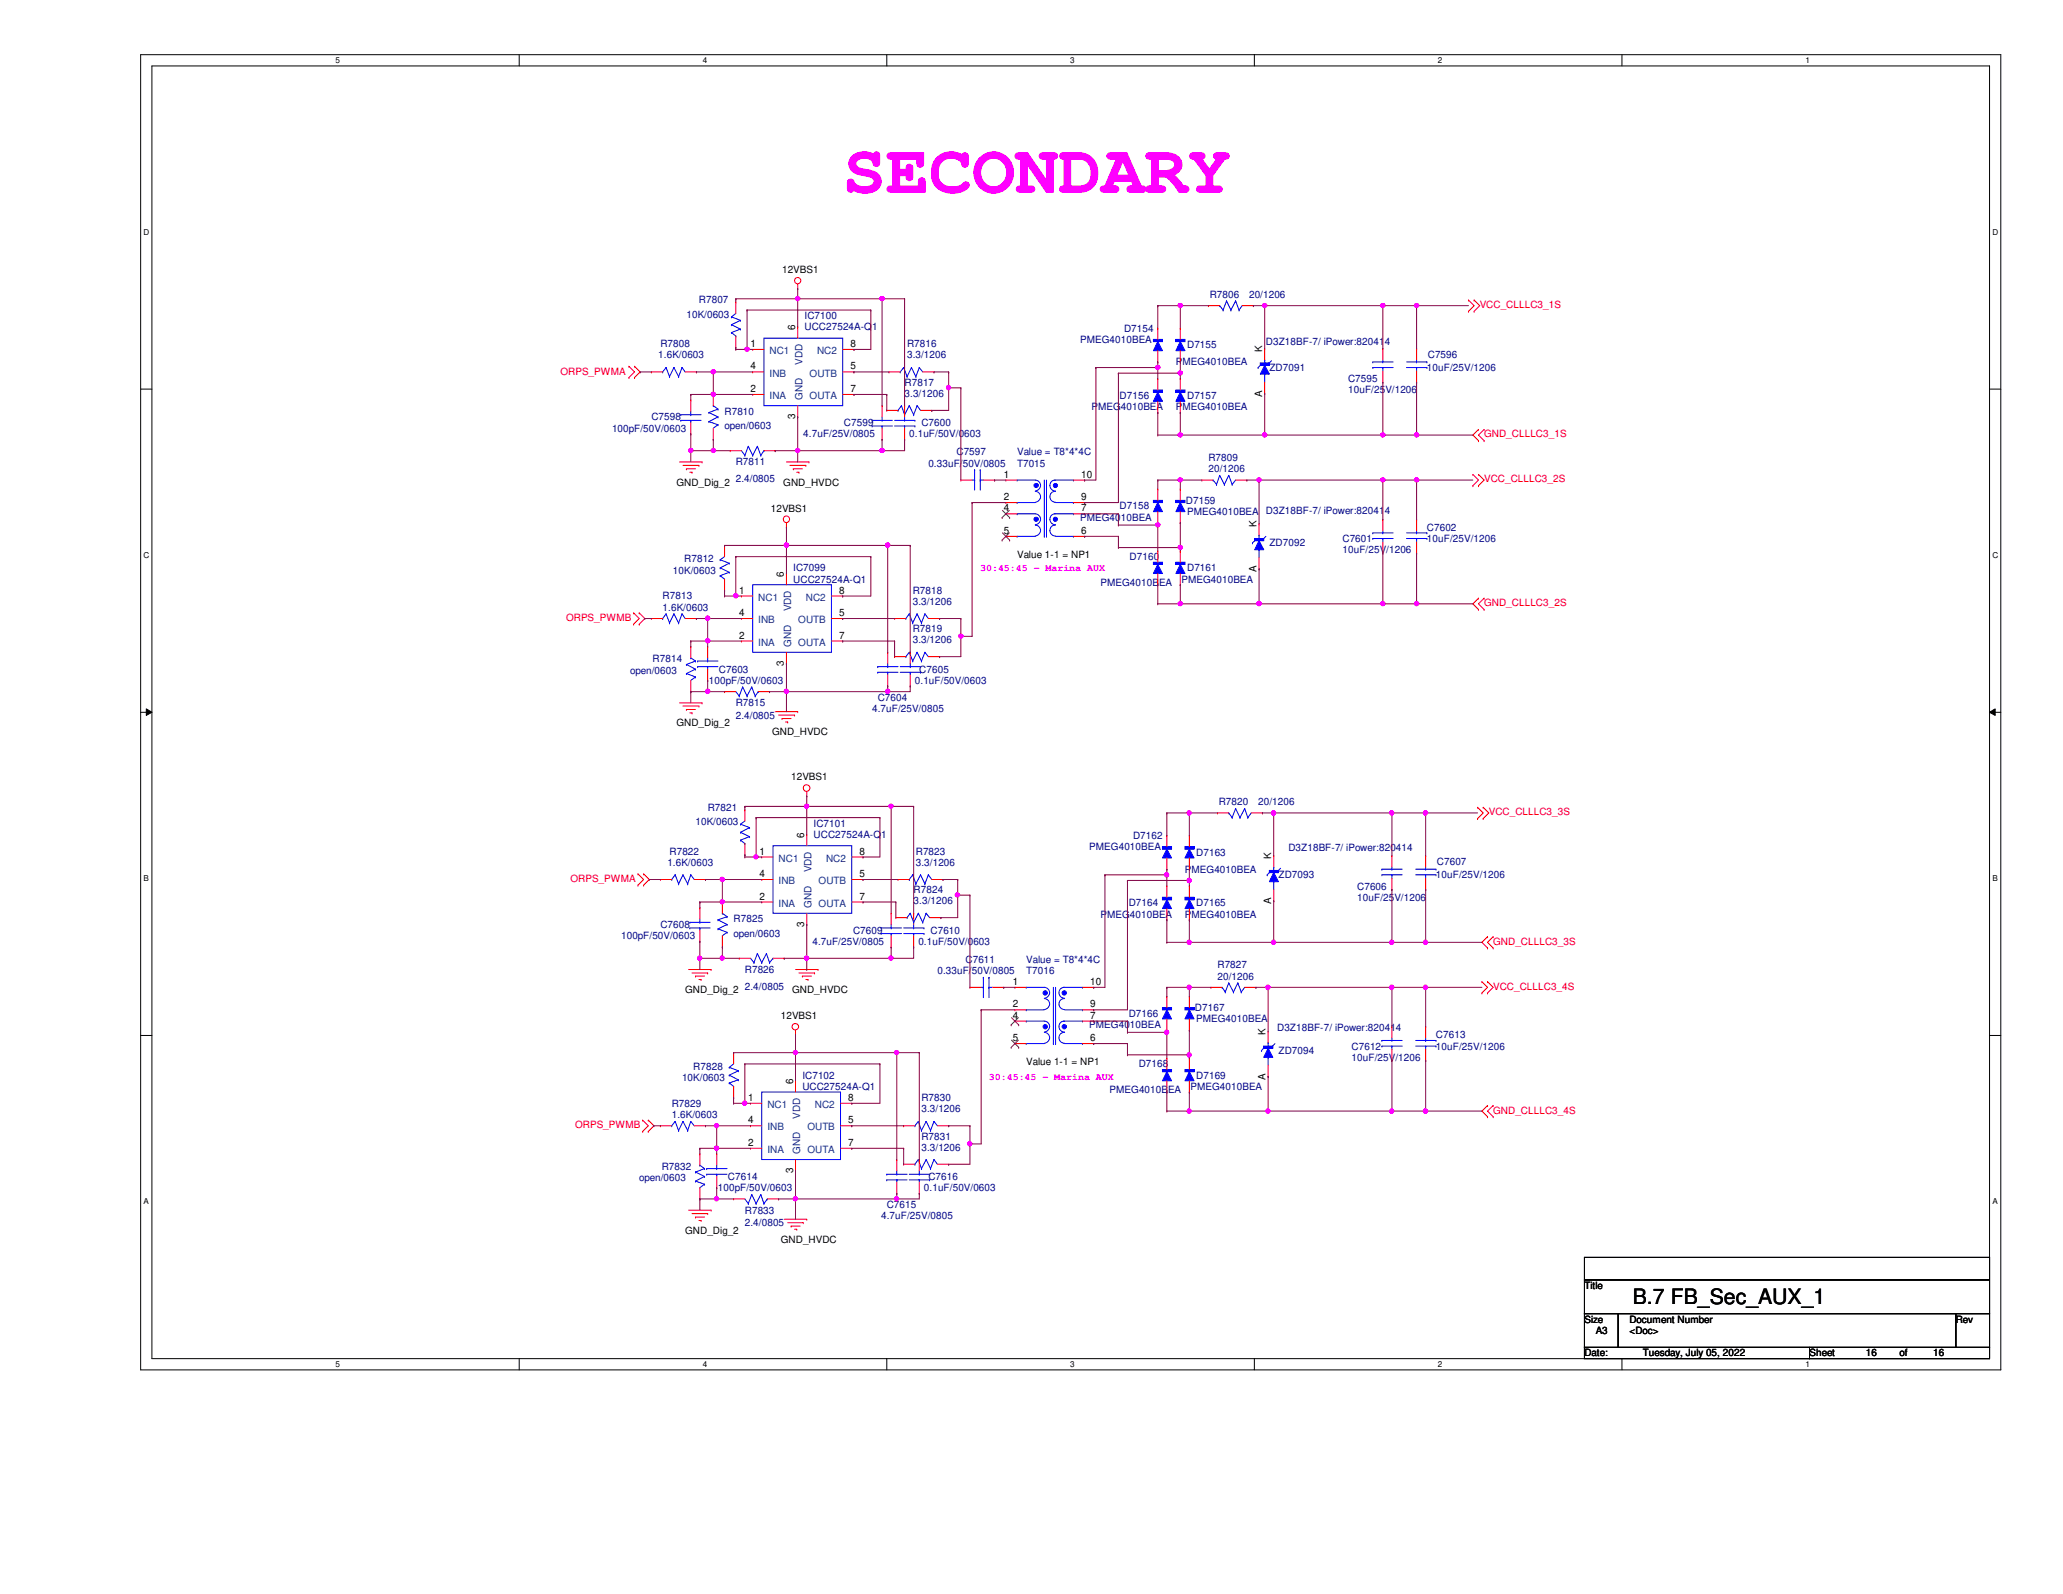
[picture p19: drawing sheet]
<svg xmlns="http://www.w3.org/2000/svg" width="279mm" height="216mm" viewBox="0 0 279 216" stroke-linecap="round" stroke-linejoin="round" font-family="sans-serif">
<defs><g id="words">
<text font-size="9.7" fill="#f0f" x="114.1" y="26.1">SECONDARY</text>
<text font-size="2.9" x="221.1" y="176.6">B.7 FB_Sec_AUX_1</text>
<g font-size="1.4" fill="#000080">
<text x="94.7" y="41.1">R7807</text>
<text x="163.8" y="40.3">R7806</text>
<text x="169.2" y="40.3">20/1206</text>
<text x="89.5" y="47">R7808</text>
<text x="93" y="43.1">10K/0603</text>
<text x="109" y="43.2">IC7100</text>
<text x="109" y="44.7">UCC27524A-Q1</text>
<text x="122.9" y="47">R7816</text>
<text x="146.3" y="46.4">PMEG4010BEA</text>
<text x="152.2" y="44.9">D7154</text>
<text x="160.8" y="47.2">D7155</text>
<text x="171.5" y="46.7">D3Z18BF-7/ iPower:820414</text>
<text x="89.2" y="48.6">1.6K/0603</text>
<text x="122.5" y="52.2">R7817</text>
<text x="122.5" y="53.8">3.3/1206</text>
<text x="122.9" y="48.6">3.3/1206</text>
<text x="159.3" y="49.5">PMEG4010BEA</text>
<text x="171.9" y="50.2">ZD7091</text>
<text x="182.6" y="51.8">C7595</text>
<text x="182.6" y="53.3">10uF/25V/1206</text>
<text x="193.3" y="50.2">10uF/25V/1206</text>
<text x="193.4" y="48.4">C7596</text>
<text x="82.9" y="58.5">100pF/50V/0603</text>
<text x="88.2" y="56.9">C7598</text>
<text x="98.1" y="56.2">R7810</text>
<text x="98.1" y="58.2">open/0603</text>
<text x="108.8" y="59.2">4.7uF/25V/0805</text>
<text x="114.3" y="57.7">C7599</text>
<text x="123.1" y="59.2">0.1uF/50V/0603</text>
<text x="124.8" y="57.7">C7600</text>
<text x="147.8" y="55.6">PMEG4010BEA</text>
<text x="151.6" y="54.1">D7156</text>
<text x="159.3" y="55.6">PMEG4010BEA</text>
<text x="160.8" y="54.1">D7157</text>
<text x="99.7" y="63">R7811</text>
<text x="99.7" y="65.3">2.4/0805</text>
<text x="125.7" y="63.2">0.33uF/50V/0805</text>
<text x="129.5" y="61.7">C7597</text>
<text x="137.8" y="63.2">T7015</text>
<text x="137.8" y="61.7">Value = T8*4*4C</text>
<text x="163.7" y="62.4">R7809</text>
<text x="163.7" y="64">20/1206</text>
<text x="146.3" y="70.5">PMEG4010BEA</text>
<text x="151.6" y="69">D7158</text>
<text x="160.6" y="68.2">D7159</text>
<text x="160.8" y="69.8">PMEG4010BEA</text>
<text x="171.5" y="69.6">D3Z18BF-7/ iPower:820414</text>
<text x="193.3" y="71.9">C7602</text>
<text x="91.1" y="77.7">10K/0603</text>
<text x="92.7" y="76.2">R7812</text>
<text x="107.4" y="77.4">IC7099</text>
<text x="153" y="75.9">D7160</text>
<text x="160.8" y="77.4">D7161</text>
<text x="171.9" y="74">ZD7092</text>
<text x="181.8" y="73.4">C7601</text>
<text x="181.8" y="74.9">10uF/25V/1206</text>
<text x="193.3" y="73.4">10uF/25V/1206</text>
<text x="89.7" y="81.2">R7813</text>
<text x="89.7" y="82.7">1.6K/0603</text>
<text x="107.4" y="78.9">UCC27524A-Q1</text>
<text x="123.6" y="80.4">R7818</text>
<text x="123.6" y="82">3.3/1206</text>
<text x="149.1" y="79.3">PMEG4010BEA</text>
<text x="160" y="78.9">PMEG4010BEA</text>
<text x="88.4" y="89.7">R7814</text>
<text x="123.6" y="85.6">R7819</text>
<text x="123.6" y="87.1">3.3/1206</text>
<text x="85.3" y="91.2">open/0603</text>
<text x="96" y="92.6">100pF/50V/0603</text>
<text x="97.4" y="91.1">C7603</text>
<text x="99.7" y="95.7">R7815</text>
<text x="118.9" y="94.9">C7604</text>
<text x="123.9" y="92.6">0.1uF/50V/0603</text>
<text x="124.5" y="91.1">C7605</text>
<text x="99.7" y="97.3">2.4/0805</text>
<text x="118.1" y="96.4">4.7uF/25V/0805</text>
<text x="94.2" y="111.8">10K/0603</text>
<text x="95.8" y="109.8">R7821</text>
<text x="110.2" y="112">IC7101</text>
<text x="110.2" y="113.5">UCC27524A-Q1</text>
<text x="153.5" y="113.6">D7162</text>
<text x="165.1" y="109.1">R7820</text>
<text x="170.4" y="109.1">20/1206</text>
<text x="90.4" y="117.3">1.6K/0603</text>
<text x="90.7" y="115.8">R7822</text>
<text x="124" y="115.8">R7823</text>
<text x="124" y="117.3">3.3/1206</text>
<text x="147.5" y="115.1">PMEG4010BEA</text>
<text x="160.5" y="118.2">PMEG4010BEA</text>
<text x="162" y="115.9">D7163</text>
<text x="173.1" y="119">ZD7093</text>
<text x="174.5" y="115.3">D3Z18BF-7/ iPower:820414</text>
<text x="194.5" y="119">10uF/25V/1206</text>
<text x="194.6" y="117.1">C7607</text>
<text x="89.5" y="125.7">C7608</text>
<text x="99.4" y="124.9">R7825</text>
<text x="123.7" y="120.9">R7824</text>
<text x="123.7" y="122.5">3.3/1206</text>
<text x="149.1" y="124.3">PMEG4010BEA</text>
<text x="152.9" y="122.8">D7164</text>
<text x="160.5" y="124.3">PMEG4010BEA</text>
<text x="162" y="122.8">D7165</text>
<text x="183.8" y="120.5">C7606</text>
<text x="183.8" y="122">10uF/25V/1206</text>
<text x="84.1" y="127.2">100pF/50V/0603</text>
<text x="99.4" y="126.9">open/0603</text>
<text x="100.9" y="131.8">R7826</text>
<text x="110" y="128">4.7uF/25V/0805</text>
<text x="115.5" y="126.4">C7609</text>
<text x="124.4" y="128">0.1uF/50V/0603</text>
<text x="126" y="126.4">C7610</text>
<text x="127" y="131.9">0.33uF/50V/0805</text>
<text x="130.8" y="130.4">C7611</text>
<text x="139" y="131.9">T7016</text>
<text x="139" y="130.4">Value = T8*4*4C</text>
<text x="164.9" y="131.1">R7827</text>
<text x="100.9" y="134.1">2.4/0805</text>
<text x="152.9" y="137.7">D7166</text>
<text x="161.8" y="136.9">D7167</text>
<text x="164.9" y="132.7">20/1206</text>
<text x="147.5" y="139.2">PMEG4010BEA</text>
<text x="162" y="138.5">PMEG4010BEA</text>
<text x="173" y="139.7">D3Z18BF-7/ iPower:820414</text>
<text x="173.1" y="142.7">ZD7094</text>
<text x="183" y="142.2">C7612</text>
<text x="183" y="143.7">10uF/25V/1206</text>
<text x="194.5" y="140.6">C7613</text>
<text x="194.5" y="142.2">10uF/25V/1206</text>
<text x="91" y="149.9">R7829</text>
<text x="92.4" y="146.4">10K/0603</text>
<text x="93.9" y="144.9">R7828</text>
<text x="108.7" y="146.1">IC7102</text>
<text x="108.7" y="147.6">UCC27524A-Q1</text>
<text x="124.8" y="149.1">R7830</text>
<text x="150.3" y="148.1">PMEG4010BEA</text>
<text x="154.2" y="144.6">D7168</text>
<text x="161.2" y="147.6">PMEG4010BEA</text>
<text x="162" y="146.1">D7169</text>
<text x="91" y="151.4">1.6K/0603</text>
<text x="124.8" y="154.3">R7831</text>
<text x="124.8" y="155.9">3.3/1206</text>
<text x="124.8" y="150.7">3.3/1206</text>
<text x="86.6" y="160">open/0603</text>
<text x="89.6" y="158.5">R7832</text>
<text x="97.2" y="161.3">100pF/50V/0603</text>
<text x="98.6" y="159.8">C7614</text>
<text x="125.1" y="161.3">0.1uF/50V/0603</text>
<text x="125.7" y="159.8">C7616</text>
<text x="100.9" y="164.4">R7833</text>
<text x="100.9" y="166.1">2.4/0805</text>
<text x="119.3" y="165.1">4.7uF/25V/0805</text>
<text x="120.1" y="163.6">C7615</text>
</g>
<g font-size="1.4">
<text x="105.9" y="37">12VBS1</text>
<text x="101.6" y="47">1</text>
<text x="107.7" y="44.7" transform="rotate(-90 107.7 44.7)">6</text>
<text x="115.2" y="47">8</text>
<text x="170.9" y="47.7" transform="rotate(-90 170.9 47.7)">K</text>
<text x="101.6" y="53.1">2</text>
<text x="101.6" y="50">4</text>
<text x="115.2" y="50">5</text>
<text x="115.2" y="53.1">7</text>
<text x="170.9" y="53.7" transform="rotate(-90 170.9 53.7)">A</text>
<text x="107.7" y="56.8" transform="rotate(-90 107.7 56.8)">3</text>
<text x="91.6" y="65.8">GND_Dig_2</text>
<text x="106.1" y="65.8">GND_HVDC</text>
<text x="135.9" y="64.7">1</text>
<text x="146.4" y="64.7">10</text>
<text x="104.4" y="69.3">12VBS1</text>
<text x="135.9" y="67.7">2</text>
<text x="135.9" y="69.3">4</text>
<text x="146.4" y="67.7">9</text>
<text x="146.4" y="69.3">7</text>
<text x="170.2" y="71.4" transform="rotate(-90 170.2 71.4)">K</text>
<text x="135.9" y="72.3">5</text>
<text x="137.8" y="75.5">Value 1-1 = NP1</text>
<text x="146.4" y="72.3">6</text>
<text x="170.2" y="77.5" transform="rotate(-90 170.2 77.5)">A</text>
<text x="100.1" y="80.4">1</text>
<text x="100.1" y="83.4">4</text>
<text x="106.2" y="78.1" transform="rotate(-90 106.2 78.1)">6</text>
<text x="113.7" y="83.4">5</text>
<text x="113.7" y="80.4">8</text>
<text x="100.1" y="86.5">2</text>
<text x="113.7" y="86.5">7</text>
<text x="106.2" y="90.2" transform="rotate(-90 106.2 90.2)">3</text>
<text x="91.6" y="98.4">GND_Dig_2</text>
<text x="104.6" y="99.6">GND_HVDC</text>
<text x="107.1" y="105.7">12VBS1</text>
<text x="108.9" y="113.5" transform="rotate(-90 108.9 113.5)">6</text>
<text x="102.9" y="115.7">1</text>
<text x="102.9" y="118.8">4</text>
<text x="116.4" y="118.8">5</text>
<text x="116.4" y="115.7">8</text>
<text x="172.2" y="116.4" transform="rotate(-90 172.2 116.4)">K</text>
<text x="102.9" y="121.8">2</text>
<text x="108.9" y="125.5" transform="rotate(-90 108.9 125.5)">3</text>
<text x="116.4" y="121.8">7</text>
<text x="172.2" y="122.4" transform="rotate(-90 172.2 122.4)">A</text>
<text x="92.8" y="134.5">GND_Dig_2</text>
<text x="107.3" y="134.5">GND_HVDC</text>
<text x="137.2" y="133.4">1</text>
<text x="137.2" y="136.4">2</text>
<text x="137.2" y="138">4</text>
<text x="147.7" y="136.4">9</text>
<text x="147.7" y="133.4">10</text>
<text x="147.7" y="138">7</text>
<text x="105.7" y="138">12VBS1</text>
<text x="137.2" y="141">5</text>
<text x="147.7" y="141">6</text>
<text x="171.4" y="140.2" transform="rotate(-90 171.4 140.2)">K</text>
<text x="101.3" y="149.1">1</text>
<text x="107.4" y="146.9" transform="rotate(-90 107.4 146.9)">6</text>
<text x="114.9" y="149.1">8</text>
<text x="139" y="144.3">Value 1-1 = NP1</text>
<text x="171.4" y="146.2" transform="rotate(-90 171.4 146.2)">A</text>
<text x="101.3" y="155.2">2</text>
<text x="101.3" y="152.1">4</text>
<text x="114.9" y="152.1">5</text>
<text x="114.9" y="155.2">7</text>
<text x="107.4" y="158.9" transform="rotate(-90 107.4 158.9)">3</text>
<text x="92.8" y="167.1">GND_Dig_2</text>
<text x="105.7" y="168.4">GND_HVDC</text>
<text x="214.6" y="174.6">Title</text>
<text x="214.6" y="179.2">Size</text>
<text x="220.7" y="179.2">Document Number</text>
<text x="264.9" y="179.2">Rev</text>
<text x="214.6" y="183.7">Date:</text>
<text x="216.1" y="180.7">A3</text>
<text x="220.7" y="180.7">&lt;Doc&gt;</text>
<text x="222.5" y="183.7">Tuesday, July 05, 2022</text>
<text x="245.1" y="183.7">Sheet</text>
<text x="252.7" y="183.7">16</text>
<text x="257.3" y="183.7">of</text>
<text x="261.8" y="183.7">16</text>
</g>
<g font-size="1.4" fill="#f00">
<text x="200.4" y="41.7">VCC_CLLLC3_1S</text>
<text x="75.9" y="50.8">ORPS_PWMA</text>
<text x="201" y="59.2">GND_CLLLC3_1S</text>
<text x="201" y="65.3">VCC_CLLLC3_2S</text>
<text x="201" y="82.1">GND_CLLLC3_2S</text>
<text x="76.7" y="84.1">ORPS_PWMB</text>
<text x="201.6" y="110.4">VCC_CLLLC3_3S</text>
<text x="77.3" y="119.4">ORPS_PWMA</text>
<text x="202.2" y="128">GND_CLLLC3_3S</text>
<text x="202.2" y="134.1">VCC_CLLLC3_4S</text>
<text x="77.9" y="152.8">ORPS_PWMB</text>
<text x="202.2" y="150.8">GND_CLLLC3_4S</text>
</g>
<g font-size="1.4" fill="#004080">
<text x="104.2" y="48">NC1</text>
<text x="110.7" y="48">NC2</text>
<text x="104.2" y="51">INB</text>
<text x="108.7" y="49.4" transform="rotate(-90 108.7 49.4)">VDD</text>
<text x="109.6" y="51">OUTB</text>
<text x="104.2" y="54.1">INA</text>
<text x="108.7" y="54.2" transform="rotate(-90 108.7 54.2)">GND</text>
<text x="109.6" y="54.1">OUTA</text>
<text x="102.7" y="81.4">NC1</text>
<text x="107.1" y="82.8" transform="rotate(-90 107.1 82.8)">VDD</text>
<text x="109.1" y="81.4">NC2</text>
<text x="102.7" y="87.5">INA</text>
<text x="102.7" y="84.4">INB</text>
<text x="107.1" y="87.6" transform="rotate(-90 107.1 87.6)">GND</text>
<text x="108.1" y="84.4">OUTB</text>
<text x="108.1" y="87.5">OUTA</text>
<text x="105.5" y="116.7">NC1</text>
<text x="105.5" y="119.8">INB</text>
<text x="109.9" y="118.2" transform="rotate(-90 109.9 118.2)">VDD</text>
<text x="110.9" y="119.8">OUTB</text>
<text x="111.9" y="116.7">NC2</text>
<text x="105.5" y="122.8">INA</text>
<text x="109.9" y="122.9" transform="rotate(-90 109.9 122.9)">GND</text>
<text x="110.9" y="122.8">OUTA</text>
<text x="103.9" y="150.1">NC1</text>
<text x="103.9" y="153.1">INB</text>
<text x="108.4" y="151.5" transform="rotate(-90 108.4 151.5)">VDD</text>
<text x="109.3" y="153.1">OUTB</text>
<text x="110.4" y="150.1">NC2</text>
<text x="103.9" y="156.2">INA</text>
<text x="108.4" y="156.3" transform="rotate(-90 108.4 156.3)">GND</text>
<text x="109.3" y="156.2">OUTA</text>
</g>
<g font-size="1.4" fill="#f0f">
<text x="132.8" y="77.4">30:45:45 - Marina AUX</text>
<text x="133.9" y="146.3">30:45:45 - Marina AUX</text>
</g>
<g font-size="1.1">
<text x="45.4" y="8.6">5</text>
<text x="95.2" y="8.6">4</text>
<text x="144.9" y="8.6">3</text>
<text x="194.7" y="8.6">2</text>
<text x="244.5" y="8.6">1</text>
<text x="19.4" y="31.8">D</text>
<text x="269.8" y="31.8">D</text>
<text x="19.4" y="75.6">C</text>
<text x="269.8" y="75.6">C</text>
<text x="19.4" y="119.3">B</text>
<text x="269.8" y="119.3">B</text>
<text x="19.4" y="163.1">A</text>
<text x="269.8" y="163.1">A</text>
<text x="45.4" y="185.2">5</text>
<text x="95.2" y="185.2">4</text>
<text x="144.9" y="185.2">3</text>
<text x="194.7" y="185.2">2</text>
<text x="244.5" y="185.2">1</text>
</g>
</g></defs>
<path d="M19.1 7.4h251.9v178.1h-251.9zM20.6 8.9h248.9v175.1h-248.9z" fill="none" stroke="#000" stroke-width=".14"/>
<g fill="#fff">
<path d="M45.4 7.6h.6v1.2h-.6z"/>
<path d="M45.4 184.2h.6v1.2h-.6z"/>
</g>
<path d="M70.3 7.4v1.5M70.3 184v1.5" fill="none" stroke="#000" stroke-width=".14"/>
<g fill="#fff">
<path d="M95.2 7.6h.6v1.2h-.6z"/>
<path d="M95.2 184.2h.6v1.2h-.6z"/>
</g>
<path d="M120.1 7.4v1.5M120.1 184v1.5" fill="none" stroke="#000" stroke-width=".14"/>
<g fill="#fff">
<path d="M144.9 7.6h.6v1.2h-.6z"/>
<path d="M144.9 184.2h.6v1.2h-.6z"/>
</g>
<path d="M169.9 7.4v1.5M169.9 184v1.5" fill="none" stroke="#000" stroke-width=".14"/>
<g fill="#fff">
<path d="M194.7 7.6h.6v1.2h-.6z"/>
<path d="M194.7 184.2h.6v1.2h-.6z"/>
</g>
<path d="M219.7 7.4v1.5M219.7 184v1.5" fill="none" stroke="#000" stroke-width=".14"/>
<g fill="#fff">
<path d="M244.5 7.6h.6v1.2h-.6z"/>
<path d="M244.5 184.2h.6v1.2h-.6z"/>
<path d="M19.4 30.8h.8v1.2h-.8z"/>
<path d="M269.8 30.8h.8v1.2h-.8z"/>
<path d="M19.4 74.6h.8v1.2h-.8z"/>
<path d="M269.8 74.6h.8v1.2h-.8z"/>
</g>
<path d="M19.1 52.7h1.5M269.5 52.7h1.5" fill="none" stroke="#000" stroke-width=".14"/>
<g fill="#fff">
<path d="M19.4 118.4h.8v1.1h-.8z"/>
<path d="M269.8 118.4h.8v1.1h-.8z"/>
</g>
<path d="M19.1 96.5h1.5M19.8 96l.8 .5-.8 .4zM269.5 96.5l.7-.5v.9zM269.5 96.5h1.5" fill="none" stroke="#000" stroke-width=".14"/>
<path d="M19.8 96l.8 .5-.8 .4zM269.5 96.5l.7-.5v.9z" fill="#000"/>
<g fill="#fff">
<path d="M19.4 162.1h.8v1.2h-.8z"/>
<path d="M269.8 162.1h.8v1.2h-.8z"/>
</g>
<path d="M19.1 140.2h1.5M269.5 140.2h1.5M214.6 170.3h54.9v3.1h-54.9zM214.6 173.4h54.9v4.5h-54.9zM214.6 177.9h4.6v4.6h-4.6zM219.2 177.9h45.7v4.6h-45.7zM264.9 177.9h4.6v4.6h-4.6zM214.6 182.5h30.5v1.5h-30.5zM245.1 182.5h24.4v1.5h-24.4z" fill="none" stroke="#000" stroke-width=".14"/>
<g fill="none" stroke="#f00" stroke-width=".14">
<path d="M108 39.1h.1M108 38.5v.6M85.2 51.1h.1M85.2 49.6h.1M85.2 49.6l.7 .8-.7 .7M85.9 49.6h.1M85.9 51.1h.1M85.9 49.6l.8 .8-.8 .7M198.9 42.2h.1M198.9 40.6h.1M198.9 40.6l.7 .8-.7 .8M199.6 42.2h.1"/>
<path d="M199.6 40.6h.1M199.6 40.6l.8 .8-.8 .8M200.2 58.2h.1M200.2 59.7h.1M200.2 58.2l-.7 .7 .7 .8M201 59.7h.1M201 58.2h.1M201 58.2l-.8 .7 .8 .8M92 62.6h3.1M92.5 63h2.2M93 63.5h.1M93 63.5h1.2"/>
<path d="M93.4 64h.3M93.7 64h.1M94.7 63h.1M95.1 62.6h.1M106.5 71.4h.1M106.5 62.6h3.1M106.5 70.8v.6M107 63h2.1M107.4 63.5h.1M107.4 63.5h1.3M107.9 64h.3M108.2 64h.1"/>
<path d="M109.1 63h.1M109.6 62.6h.1M199.5 65.8h.1M199.5 64.3h.1M199.5 64.3l.7 .7-.7 .8M200.2 65.8h.1M200.2 64.3h.1M200.2 64.3l.8 .7-.8 .8M85.8 84.5h.1M85.8 83h.1M85.8 83l.8 .8-.8 .7M86.6 83h.1"/>
<path d="M86.6 84.5h.1M86.6 83l.7 .8-.7 .7M92 95.2h3.1M92.5 95.6h2.2M93 96.1h.1M93 96.1h1.2M93.4 96.6h.3M93.7 96.6h.1M94.7 95.6h.1M95.1 95.2h.1M105 96.4h3M105.5 96.9h2.1"/>
<path d="M105.9 97.3h.1M105.9 97.3h1.2M106.4 97.8h.3M106.7 97.8h.1M107.6 96.9h.1M108 96.4h.1M200.2 81h.1M200.2 82.5h.1M200.2 81l-.7 .8 .7 .7M201 82.5h.1M201 81h.1M201 81l-.8 .8 .8 .7"/>
<path d="M86.4 119.9h.1M86.4 118.4h.1M86.4 118.4l.8 .7-.8 .8M87.2 118.4h.1M87.2 119.9h.1M87.2 118.4l.7 .7-.7 .8M109.3 107.8h.1M109.3 107.2v.6M200.1 110.9h.1M200.1 109.3h.1M200.1 109.3l.8 .8-.8 .8M200.9 110.9h.1"/>
<path d="M200.9 109.3h.1M200.9 109.3l.7 .8-.7 .8M93.3 131.3h3M93.7 131.8h2.1M94.2 132.2h.1M94.2 132.2h1.2M94.7 132.7h.3M95 132.7h.1M95.8 131.8h.1M96.3 131.3h.1M107.7 131.3h3.1M107.7 139.5v.7"/>
<path d="M108.2 131.8h2.1M108.7 132.2h.1M108.7 132.2h1.2M109.1 132.7h.3M109.4 132.7h.1M110.3 131.8h.1M110.8 131.3h.1M200.7 134.5h.1M200.7 133h.1M200.7 133l.8 .7-.8 .8M201.5 126.9h.1M201.5 128.4h.1"/>
<path d="M201.5 134.5h.1M201.5 133h.1M201.5 126.9l-.8 .7 .8 .8M201.5 133l.7 .7-.7 .8M202.2 128.4h.1M202.2 126.9h.1M202.2 126.9l-.7 .7 .7 .8M87 153.2h.1M87 151.7h.1M87 151.7l.8 .8-.8 .7M87.8 151.7h.1M87.8 153.2h.1"/>
<path d="M87.8 151.7l.8 .8-.8 .7M107.7 140.2h.1M121.5 157.1h.1M121.5 157.1v1.5M201.5 149.7h.1M201.5 151.3h.1M201.5 149.7l-.8 .8 .8 .8M202.2 151.3h.1M202.2 149.7h.1M202.2 149.7l-.7 .8 .7 .8M93.3 163.9h3M93.7 164.4h2.1"/>
<path d="M94.2 164.8h.1M94.2 164.8h1.2M94.7 165.3h.3M95 165.3h.1M95.8 164.4h.1M96.3 163.9h.1M106.2 165.1h3.1M106.7 165.6h2.1M107.1 166.1h.1M107.1 166.1h1.3M107.6 166.5h.3M107.9 166.5h.1"/>
<path d="M108.8 165.6h.1M109.3 165.1h.1M121.5 161.6h.1M121.5 160.1v1.5"/>
<circle cx="108" cy="38" r=".43"/>
<circle cx="106.5" cy="70.3" r=".44"/>
<circle cx="109.2" cy="106.7" r=".45"/>
<circle cx="107.7" cy="139.1" r=".44"/>
</g>
<path d="M120.1 159h.1M120.1 159.8h.1M120.1 159h2.8M120.1 159.8h2.8M121.5 159.8h.1M121.5 159h.1M121.5 158.6v.4M121.5 159.8v.3" fill="none" stroke="#00f" stroke-width=".14"/>
<path d="M156.8 53.1l.6 1.3h-1.2z" fill-rule="evenodd" fill="#00f"/>
<path d="M156.8 53.1l.6 1.3h-1.2z" fill="none" stroke="#00f" stroke-width=".14"/>
<path d="M156.2 52.8h1.2v.3h-1.2z" fill-rule="evenodd" fill="#00f"/>
<g fill="none" stroke="#00f" stroke-width=".14">
<path d="M121.6 55.6h.1M122.1 54.9h.1M122.1 54.9l.4 1.3M122.1 54.9l-.5 .7M122.5 56.2h.1M123.1 54.9h.1M123.1 54.9l.6 1.3M123.1 54.9l-.6 1.3M123.7 56.2h.1M124.2 54.9h.1M124.2 54.9l.5 .7M124.2 54.9l-.5 1.3"/>
<path d="M156.2 52.8h1.2v.3h-1.2zM122.7 88.9h.1M123.1 88.3h.1M123.1 88.3l.5 1.2M123.1 88.3l-.4 .6M123.6 89.5h.1M124.2 88.3h.1M124.2 88.3l.6 1.2M124.2 88.3l-.6 1.2M124.8 89.5h.1M125.3 88.3h.1M125.3 88.3l.4 .6"/>
<path d="M125.3 88.3l-.5 1.2M187.2 118.5h.1M187.2 117.7h.1M187.2 118.5h2.7M187.2 117.7h2.7M188.5 117.7h.1M188.5 118.5h.1M188.5 117.4v.3M188.5 118.5v.5"/>
</g>
<g fill="none" stroke="#f00" stroke-width=".14">
<path d="M120.1 55.6h.1M120.1 55.6h1.5M124.7 55.6h1.5M126.2 55.6h.1M156.8 55.9h.1M156.8 51.3h.1M156.8 51.3v1.5M156.8 54.4v1.5M121.2 88.9h.1M121.2 88.9h1.5M125.7 88.9h1.6M127.3 88.9h.1"/>
<path d="M188.5 115.9h.1M188.5 115.9v1.5M188.5 119v1.5M188.5 120.5h.1"/>
</g>
<path d="M158 145.2l.7 1.2h-1.3z" fill-rule="evenodd" fill="#00f"/>
<path d="M158 145.2l.7 1.2h-1.3z" fill="none" stroke="#00f" stroke-width=".14"/>
<path d="M157.4 144.9h1.3v.3h-1.3z" fill-rule="evenodd" fill="#00f"/>
<path d="M137.8 65h.1M137.8 65h2.4a.74 .74 0 0 1 .7 .8 .74 .74 0 0 1-.7 .7M140.2 66.5a.74 .74 0 0 1 .7 .8 .74 .74 0 0 1-.7 .7M141.4 72.6h.1M141.4 65v7.6M141.7 72.6h.1M141.7 65v7.6M157.4 144.9h1.3v.3h-1.3z" fill="none" stroke="#00f" stroke-width=".14"/>
<path d="M158 147.9h.1M158 143.3h.1M158 143.3v1.6M158 146.4v1.5" fill="none" stroke="#f00" stroke-width=".14"/>
<circle cx="140.3" cy="65.8" r=".29" fill="#00f"/>
<g fill="none" stroke="#00f" stroke-width=".14">
<path d="M137.8 68.1h.1M137.8 68.1h2.4M142.8 69.6h2.6M142.8 65h2.6M143 71.1a.74 .74 0 0 0-.8 .8 .74 .74 0 0 0 .8 .7M143 69.6a.74 .74 0 0 0-.8 .7 .74 .74 0 0 0 .8 .8M143 66.5a.74 .74 0 0 0-.8 .8 .74 .74 0 0 0 .8 .7M143 65a.74 .74 0 0 0-.8 .8 .74 .74 0 0 0 .8 .7M143 68.1h2.4M143 72.6h2.4M145.4 72.6h.1M145.4 69.6h.1"/>
<path d="M145.4 68.1h.1M145.4 65h.1"/>
<circle cx="140.3" cy="65.8" r=".29"/>
</g>
<circle cx="142.9" cy="65.8" r=".29" fill="#00f"/>
<circle cx="142.9" cy="65.8" r=".29" fill="none" stroke="#00f" stroke-width=".14"/>
<circle cx="142.9" cy="70.3" r=".29" fill="#00f"/>
<g fill="none" stroke="#00f" stroke-width=".14">
<path d="M137.8 72.6h.1M137.8 69.6h.1M137.8 72.6h2.4M137.8 69.6h2.4M140.2 71.1a.74 .74 0 0 1 .7 .8M140.9 70.4a.81 .81 0 0 1-.7 .7"/>
<circle cx="142.9" cy="70.3" r=".29"/>
</g>
<circle cx="140.3" cy="70.3" r=".29" fill="#00f"/>
<g fill="none" stroke="#00f" stroke-width=".14">
<path d="M121.2 56.9h2.7M121.2 57.7h2.7M122.5 57.7h.1M122.5 56.9h.1M122.5 56.5v.4M122.5 57.7v.3M123.9 56.9h.1M123.9 57.7h.1M140.2 69.6a.74 .74 0 0 1 .7 .8M140.9 71.9a.81 .81 0 0 1-.7 .7M94.5 89.5h.1M94.5 90.3h.1"/>
<path d="M94.5 89.5h2.7M94.5 90.3h2.7M95.8 90.3h.1M95.8 89.5h.1M95.8 89.1v.4M95.8 90.3v.3M104.7 114.6h10.7v9.1h-10.7zM122.4 125.7h2.7M122.4 126.4h2.7M123.7 126.4h.1M123.7 125.7h.1M123.7 125.2v.5"/>
<path d="M123.7 126.4v.3M125.1 125.7h.1M125.1 126.4h.1M165.5 133.7h.1M165.5 133.7l.4 .7M165.9 134.4h.1M166.4 133.1h.1M166.4 133.1l.6 1.3M166.4 133.1l-.5 1.3M167 134.4h.1M167.6 133.1h.1M167.6 133.1l.5 1.3"/>
<path d="M167.6 133.1l-.6 1.3M168.1 134.4h.1M168.6 133.7l-.5 .7M187.2 141.7h.1M187.2 140.9h.1M187.2 141.7h2.7M187.2 140.9h2.7M188.5 140.9h.1M188.5 141.7h.1M188.5 140.6v.3M188.5 141.7v.4M100.9 162.4l.4 .6"/>
<path d="M101.3 163h.1M101.8 161.8h.1M101.8 161.8l-.5 1.2M101.8 161.8l.6 1.2M102.4 163h.1M103 161.8h.1M103 161.8l-.6 1.2M103 161.8l.5 1.2M103.5 163h.1M103.9 162.4h.1M103.9 162.4l-.4 .6"/>
<circle cx="140.3" cy="70.3" r=".29"/>
</g>
<g fill="none" stroke="#f00" stroke-width=".14">
<path d="M122.5 59.5h.1M122.5 54.9h.1M122.5 54.9v1.6M122.5 58v1.5M136.2 65h.1M136.2 68.1h.1M136.2 72.6h.1M136.2 69.6h.1M136.2 65h1.6M136.2 68.1h1.6M136.2 72.6h1.6M136.2 69.6h1.6"/>
<path d="M145.4 65h1.5M145.4 68.1h1.5M145.4 72.6h1.5M145.4 69.6h1.5M146.9 68.1h.1M146.9 65h.1M146.9 72.6h.1M146.9 69.6h.1M95.8 92.2h.1M95.8 87.6h.1M95.8 87.6v1.5M95.8 90.6v1.6"/>
<path d="M103.2 116.1h.1M103.2 119.1h.1M103.2 116.1h1.5M103.2 119.1h1.5M109.3 113h.1M109.3 113v1.6M115.4 116.1h1.5M115.4 119.1h1.5M116.9 119.1h.1M116.9 116.1h.1M103.2 122.2h.1M103.2 122.2h1.5"/>
<path d="M109.3 125.2h.1M109.3 123.7v1.5M115.4 122.2h1.5M116.9 122.2h.1M123.7 128.3h.1M123.7 123.7h.1M123.7 123.7v1.5M123.7 126.7v1.6M164 133.7h.1M164 133.7h1.5M168.6 133.7h1.5M170.1 133.7h.1"/>
<path d="M188.5 139.1h.1M188.5 139.1v1.5M188.5 143.6h.1M188.5 142.1v1.5M99.4 162.4h.1M99.4 162.4h1.5M103.9 162.4h1.6M105.5 162.4h.1"/>
</g>
<path d="M135.7 73.2h.1M135.7 70.1h.1M135.8 72.2l.9 1M135.8 69.1l.9 1M136.7 72.2l-1 1M136.7 69.1l-1 1M136.7 73.2h.1M136.7 70.1h.1" fill="none" stroke="#804000" stroke-width=".14"/>
<path d="M156.8 46.3l.6 1.2h-1.2z" fill-rule="evenodd" fill="#00f"/>
<path d="M156.8 46.3l.6 1.2h-1.2z" fill="none" stroke="#00f" stroke-width=".14"/>
<path d="M156.2 46h1.2v.3h-1.2z" fill-rule="evenodd" fill="#00f"/>
<g fill="none" stroke="#00f" stroke-width=".14">
<path d="M156.2 46h1.2v.3h-1.2zM122.7 83.8h.1M123.1 83.1h.1M123.1 83.1l.5 1.3M123.1 83.1l-.4 .7M123.6 84.4h.1M124.2 83.1h.1M124.2 83.1l.6 1.3M124.2 83.1l-.6 1.3M124.8 84.4h.1M125.3 83.1h.1M125.3 83.1l.4 .7"/>
<path d="M125.3 83.1l-.5 1.3M97.2 125.8h.1M97.2 124.6h.1M97.2 125.8l1.3 .5M97.2 124.6l1.3 .6M97.8 123.7h.1M97.8 123.7l.7 .5M98.5 126.3h.1M98.5 125.2h.1M98.5 124.2h.1M98.5 126.3l-.7 .4M98.5 125.2l-1.3 .6"/>
<path d="M98.5 124.2l-1.3 .4"/>
</g>
<path d="M156.8 49h.1M156.8 44.4h.1M156.8 44.4v1.6M156.8 47.5v1.5M121.2 83.8h.1M121.2 83.8h1.5M125.7 83.8h1.6M127.3 83.8h.1M97.8 128.3h.1M97.8 122.2h.1M97.8 122.2v1.5M97.8 126.7v1.6" fill="none" stroke="#f00" stroke-width=".14"/>
<path d="M171.7 142l.7 1.2h-1.2z" fill-rule="evenodd" fill="#00f"/>
<path d="M171.7 142l.7 1.2h-1.2z" fill="none" stroke="#00f" stroke-width=".14"/>
<path d="M171.2 141.7h1.2v.3h-1.2z" fill-rule="evenodd" fill="#00f"/>
<g fill="none" stroke="#00f" stroke-width=".14">
<path d="M118.1 56.9h.1M118.1 57.7h.1M118.1 56.9h2.8M118.1 57.7h2.8M119.5 57.7h.1M119.5 56.9h.1M119.5 56.5v.4M119.5 57.7v.3M121.9 90.3h2.8M121.9 91.1h2.8M123.3 91.1h.1M123.3 90.3h.1"/>
<path d="M123.3 89.9v.4M123.3 91.1v.3M124.7 90.3h.1M124.7 91.1h.1M91 152.5h.1M91.4 151.9h.1M91.4 151.9l.5 1.2M91.4 151.9l-.4 .6M91.9 153.1h.1M92.5 151.9h.1M92.5 151.9l.6 1.2M92.5 151.9l-.6 1.2"/>
<path d="M93.1 153.1h.1M93.6 151.9h.1M93.6 151.9l.4 .6M93.6 151.9l-.5 1.2M170.9 142.3h.1M171.2 141.7h1.2v.3h-1.2zM171.3 141.8l-.4 .5M171.7 141.2h.1M171.7 143.2h.1M171.7 141.2v.5M171.7 143.2v1.1M172.2 141.8h.1"/>
<path d="M172.7 141.4l-.5 .4"/>
</g>
<g fill="none" stroke="#f00" stroke-width=".14">
<path d="M119.5 59.5h.1M119.5 54.9h.1M119.5 54.9v1.6M119.5 58v1.5M123.3 92.9h.1M123.3 88.3h.1M123.3 88.3v1.6M123.3 91.4v1.5M171.7 139.7h.1M171.7 139.7v1.5M89.5 152.5h.1M89.5 152.5h1.5"/>
<path d="M94 152.5h1.5M95.5 152.5h.1M171.7 145.8h.1M171.7 144.3v1.5"/>
</g>
<path d="M161.1 121.9l.6 1.2h-1.2z" fill-rule="evenodd" fill="#00f"/>
<path d="M161.1 121.9l.6 1.2h-1.2z" fill="none" stroke="#00f" stroke-width=".14"/>
<path d="M160.5 121.5h1.2v.4h-1.2z" fill-rule="evenodd" fill="#00f"/>
<g fill="none" stroke="#00f" stroke-width=".14">
<path d="M185.9 49.8h.1M185.9 49h.1M185.9 49.8h2.8M185.9 49h2.8M187.3 49h.1M187.3 49.8h.1M187.3 48.7v.3M187.3 49.8v.4M93 91.2h.1M93 90h.1M93 91.2l1.2 .5M93 90l1.2 .6"/>
<path d="M93.6 89.1h.1M93.6 89.1l.6 .4M94.2 91.7h.1M94.2 90.6h.1M94.2 89.5h.1M94.2 91.7l-.6 .5M94.2 90.6l-1.2 .6M94.2 89.5l-1.2 .5M93.4 124.9h.1M93.4 125.7h.1M93.4 124.9h2.8M93.4 125.7h2.8"/>
<path d="M94.8 125.7h.1M94.8 124.9h.1M94.8 124.5v.4M94.8 125.7v.3M160.5 121.5h1.2v.4h-1.2zM95.7 158.3h.1M95.7 159h.1M95.7 158.3h2.8M95.7 159h2.8M97.1 159h.1M97.1 158.3h.1M97.1 157.8v.5"/>
<path d="M97.1 159v.3"/>
</g>
<g fill="none" stroke="#f00" stroke-width=".14">
<path d="M187.3 47.2h.1M187.3 51.8h.1M187.3 47.2v1.5M187.3 50.2v1.6M93.6 93.7h.1M93.6 87.6h.1M93.6 87.6v1.5M93.6 92.2v1.5M94.8 127.5h.1M94.8 122.9h.1M94.8 122.9v1.6M94.8 126v1.5"/>
<path d="M161.1 124.6h.1M161.1 120h.1M161.1 120v1.5M161.1 123.1v1.5M97.1 156.3h.1M97.1 156.3v1.5M97.1 159.3v1.6M97.1 160.9h.1"/>
</g>
<path d="M159.9 68.1l.6 1.2h-1.2z" fill-rule="evenodd" fill="#00f"/>
<path d="M159.9 68.1l.6 1.2h-1.2z" fill="none" stroke="#00f" stroke-width=".14"/>
<path d="M159.3 67.8h1.2v.3h-1.2z" fill-rule="evenodd" fill="#00f"/>
<g fill="none" stroke="#00f" stroke-width=".14">
<path d="M159.3 67.8h1.2v.3h-1.2zM89.7 83.8h.1M90.2 83.1h.1M90.2 83.1l.5 1.3M90.2 83.1l-.5 .7M90.7 84.4h.1M91.3 83.1h.1M91.3 83.1l.6 1.3M91.3 83.1l-.6 1.3M91.9 84.4h.1M92.4 83.1h.1M92.4 83.1l.4 .7"/>
<path d="M92.4 83.1l-.5 1.3M123.1 119.1h.1M123.6 118.5h.1M123.6 118.5l.4 1.2M123.6 118.5l-.5 .6M124 119.7h.1M124.7 118.5h.1M124.7 118.5l.6 1.2M124.7 118.5l-.7 1.2M125.3 119.7h.1M125.7 118.5h.1M125.7 118.5l.5 .6"/>
<path d="M125.7 118.5l-.4 1.2"/>
</g>
<path d="M159.9 70.8h.1M159.9 66.3h.1M159.9 66.3v1.5M159.9 69.3v1.5M88.2 83.8h.1M88.2 83.8h1.5M92.8 83.8h1.5M94.3 83.8h.1M121.6 119.1h.1M121.6 119.1h1.5M126.2 119.1h1.5M127.7 119.1h.1" fill="none" stroke="#f00" stroke-width=".14"/>
<path d="M161.1 136.8l.6 1.2h-1.2z" fill-rule="evenodd" fill="#00f"/>
<path d="M161.1 136.8l.6 1.2h-1.2z" fill="none" stroke="#00f" stroke-width=".14"/>
<path d="M160.5 136.5h1.2v.3h-1.2z" fill-rule="evenodd" fill="#00f"/>
<path d="M160.5 136.5h1.2v.3h-1.2z" fill="none" stroke="#00f" stroke-width=".14"/>
<path d="M161.1 139.5h.1M161.1 135h.1M161.1 135v1.5M161.1 138v1.5" fill="none" stroke="#f00" stroke-width=".14"/>
<path d="M171.3 49.5l.6 1.2h-1.2z" fill-rule="evenodd" fill="#00f"/>
<path d="M171.3 49.5l.6 1.2h-1.2z" fill="none" stroke="#00f" stroke-width=".14"/>
<path d="M170.7 49.1h1.2v.4h-1.2z" fill-rule="evenodd" fill="#00f"/>
<path d="M170.4 49.8h.1M170.7 49.1h1.2v.4h-1.2zM170.9 49.3l-.5 .5M171.3 48.7h.1M171.3 50.7h.1M171.3 48.7v.4M171.3 50.7v1.1M171.7 49.3h.1M172.2 48.9l-.5 .4" fill="none" stroke="#00f" stroke-width=".14"/>
<path d="M171.3 53.3h.1M171.3 47.2h.1M171.3 47.2v1.5M171.3 51.8v1.5" fill="none" stroke="#f00" stroke-width=".14"/>
<path d="M159.9 53.1l.6 1.3h-1.2z" fill-rule="evenodd" fill="#00f"/>
<path d="M159.9 53.1l.6 1.3h-1.2z" fill="none" stroke="#00f" stroke-width=".14"/>
<path d="M159.3 52.8h1.2v.3h-1.2z" fill-rule="evenodd" fill="#00f"/>
<path d="M159.3 52.8h1.2v.3h-1.2z" fill="none" stroke="#00f" stroke-width=".14"/>
<path d="M159.9 55.9h.1M159.9 51.3h.1M159.9 51.3v1.5M159.9 54.4v1.5" fill="none" stroke="#f00" stroke-width=".14"/>
<path d="M170.5 73.2l.7 1.3h-1.3z" fill-rule="evenodd" fill="#00f"/>
<path d="M170.5 73.2l.7 1.3h-1.3z" fill="none" stroke="#00f" stroke-width=".14"/>
<path d="M169.9 72.9h1.3v.3h-1.3z" fill-rule="evenodd" fill="#00f"/>
<g fill="none" stroke="#00f" stroke-width=".14">
<path d="M169.6 73.5h.1M169.9 72.9h1.3v.3h-1.3zM170.1 73.1l-.5 .4M170.5 72.5h.1M170.5 74.5h.1M170.5 72.5v.4M170.5 74.5v1M171 73.1h.1M171.5 72.6l-.5 .5M185.9 72.9h.1M185.9 72.2h.1M185.9 72.9h2.8"/>
<path d="M185.9 72.2h2.8M187.3 72.2h.1M187.3 72.9h.1M187.3 71.9v.3M187.3 72.9v.5M118.9 90.3h.1M118.9 91.1h.1M118.9 90.3h2.7M118.9 91.1h2.7M120.2 91.1h.1M120.2 90.3h.1M120.2 89.9v.4"/>
<path d="M120.2 91.1v.3"/>
</g>
<path d="M170.5 77h.1M170.5 71h.1M170.5 71v1.5M170.5 75.5v1.5M187.3 70.4h.1M187.3 74.9h.1M187.3 70.4v1.5M187.3 73.4v1.5M120.2 92.9h.1M120.2 88.3h.1M120.2 88.3v1.6M120.2 91.4v1.5" fill="none" stroke="#f00" stroke-width=".14"/>
<path d="M156.8 76.5l.6 1.2h-1.2z" fill-rule="evenodd" fill="#00f"/>
<path d="M156.8 76.5l.6 1.2h-1.2z" fill="none" stroke="#00f" stroke-width=".14"/>
<path d="M156.2 76.2h1.2v.3h-1.2z" fill-rule="evenodd" fill="#00f"/>
<path d="M156.2 76.2h1.2v.3h-1.2z" fill="none" stroke="#00f" stroke-width=".14"/>
<path d="M156.8 79.2h.1M156.8 74.6h.1M156.8 74.6v1.6M156.8 77.7v1.5" fill="none" stroke="#f00" stroke-width=".14"/>
<path d="M161.1 115l.6 1.2h-1.2z" fill-rule="evenodd" fill="#00f"/>
<path d="M161.1 115l.6 1.2h-1.2z" fill="none" stroke="#00f" stroke-width=".14"/>
<path d="M160.5 114.7h1.2v.3h-1.2z" fill-rule="evenodd" fill="#00f"/>
<path d="M160.5 114.7h1.2v.3h-1.2z" fill="none" stroke="#00f" stroke-width=".14"/>
<path d="M161.1 117.7h.1M161.1 113.2h.1M161.1 113.2v1.5M161.1 116.2v1.5" fill="none" stroke="#f00" stroke-width=".14"/>
<path d="M156.8 68.1l.6 1.2h-1.2z" fill-rule="evenodd" fill="#00f"/>
<path d="M156.8 68.1l.6 1.2h-1.2z" fill="none" stroke="#00f" stroke-width=".14"/>
<path d="M156.2 67.8h1.2v.3h-1.2z" fill-rule="evenodd" fill="#00f"/>
<g fill="none" stroke="#00f" stroke-width=".14">
<path d="M89.7 50.4h.1M90.2 49.8h.1M90.2 49.8l.5 1.2M90.2 49.8l-.5 .6M90.7 51h.1M91.3 49.8h.1M91.3 49.8l.6 1.2M91.3 49.8l-.6 1.2M91.9 51h.1M92.4 49.8h.1M92.4 49.8l.4 .6M92.4 49.8l-.5 1.2"/>
<path d="M156.2 67.8h1.2v.3h-1.2z"/>
</g>
<path d="M88.2 50.4h.1M88.2 50.4h1.5M92.8 50.4h1.5M94.3 50.4h.1M156.8 70.8h.1M156.8 66.3h.1M156.8 66.3v1.5M156.8 69.3v1.5" fill="none" stroke="#f00" stroke-width=".14"/>
<path d="M159.9 46.3l.6 1.2h-1.2z" fill-rule="evenodd" fill="#00f"/>
<path d="M159.9 46.3l.6 1.2h-1.2z" fill="none" stroke="#00f" stroke-width=".14"/>
<path d="M159.3 46h1.2v.3h-1.2z" fill-rule="evenodd" fill="#00f"/>
<g fill="none" stroke="#00f" stroke-width=".14">
<path d="M92.2 56.2h.1M92.2 56.9h.1M92.2 56.2h2.8M92.2 56.9h2.8M93.6 56.9h.1M93.6 56.2h.1M93.6 55.7v.5M93.6 56.9v.3M121.9 50.4h.1M122.4 49.8h.1M122.4 49.8l.5 1.2M122.4 49.8l-.5 .6"/>
<path d="M122.9 51h.1M123.4 49.8h.1M123.4 49.8l.6 1.2M123.4 49.8l-.5 1.2M124 51h.1M124.5 49.8h.1M124.5 49.8l.5 .6M124.5 49.8l-.5 1.2M159.3 46h1.2v.3h-1.2zM101.9 79.2h10.7v9.1h-10.7zM99.7 93.7l.4 .6M100.1 94.3h.1"/>
<path d="M100.6 93h.1M100.6 93l-.5 1.3M100.6 93l.6 1.3M101.2 94.3h.1M101.8 93h.1M101.8 93l-.6 1.3M101.8 93l.5 1.3M102.3 94.3h.1M102.7 93.7h.1M102.7 93.7l-.4 .6M98.8 144.6h.1M98.8 145.6h.1"/>
<path d="M98.8 146.7h.1M98.8 144.6l1.2 .4M98.8 145.6l1.2 .7M98.8 146.7l.6 .5M99.4 147.2h.1M99.4 144.1l-.6 .5M100 145h.1M100 146.3h.1M100 145l-1.2 .6M100 146.3l-1.2 .4M103.2 147.9h10.6v9.2h-10.6zM123.1 159h2.8"/>
<path d="M123.1 159.8h2.8M123.9 157.7h.1M124.4 157.1h.1M124.4 157.1l.4 1.2M124.4 157.1l-.5 .6M124.5 159.8h.1M124.5 159h.1M124.5 158.6v.4M124.5 159.8v.3M124.8 158.3h.1M125.4 157.1h.1M125.4 157.1l.6 1.2"/>
<path d="M125.4 157.1l-.6 1.2M125.9 159h.1M125.9 159.8h.1M126 158.3h.1M126.5 157.1h.1M126.5 157.1l.5 .6M126.5 157.1l-.5 1.2"/>
</g>
<g fill="none" stroke="#f00" stroke-width=".14">
<path d="M93.6 58.8h.1M93.6 54.2h.1M93.6 54.2v1.5M93.6 57.2v1.6M120.4 50.4h.1M120.4 50.4h1.5M125 50.4h1.5M126.5 50.4h.1M159.9 49h.1M159.9 44.4h.1M159.9 44.4v1.6M159.9 47.5v1.5"/>
<path d="M106.5 77.7h.1M106.5 77.7v1.5M98.1 93.7h.1M98.1 93.7h1.6M100.4 80.7h.1M100.4 86.8h.1M100.4 83.8h.1M100.4 80.7h1.5M100.4 86.8h1.5M100.4 83.8h1.5M102.7 93.7h1.5M104.2 93.7h.1"/>
<path d="M106.5 89.9h.1M106.5 88.3v1.6M112.6 80.7h1.5M112.6 86.8h1.5M112.6 83.8h1.5M114.1 83.8h.1M114.1 86.8h.1M114.1 80.7h.1M99.4 142.6h.1M99.4 148.7h.1M99.4 142.6v1.5M99.4 147.2v1.5"/>
<path d="M101.6 149.4h.1M101.6 155.5h.1M101.6 152.5h.1M101.6 149.4h1.6M101.6 155.5h1.6M101.6 152.5h1.6M107.7 146.4h.1M107.7 158.6h.1M107.7 146.4v1.5M107.7 157.1v1.5M113.8 149.4h1.6M113.8 155.5h1.6"/>
<path d="M113.8 152.5h1.6M115.4 152.5h.1M115.4 155.5h.1M115.4 149.4h.1M122.4 157.7h.1M122.4 157.7h1.5M124.5 157.1h.1M124.5 157.1v1.5M127 157.7h1.5M128.5 157.7h.1M124.5 161.6h.1M124.5 160.1v1.5"/>
</g>
<path d="M172.5 118.2l.6 1.2h-1.2z" fill-rule="evenodd" fill="#00f"/>
<path d="M172.5 118.2l.6 1.2h-1.2z" fill="none" stroke="#00f" stroke-width=".14"/>
<path d="M171.9 117.9h1.2v.3h-1.2z" fill-rule="evenodd" fill="#00f"/>
<g fill="none" stroke="#00f" stroke-width=".14">
<path d="M190.5 72.9h2.8M190.5 72.2h2.8M191.9 72.2h.1M191.9 72.9h.1M191.9 71.9v.3M191.9 72.9v.5M193.3 72.9h.1M193.3 72.2h.1M171.6 118.5h.1M171.9 117.9h1.2v.3h-1.2zM172 118.1l-.4 .4M172.5 117.4h.1"/>
<path d="M172.5 119.4h.1M172.5 117.4v.5M172.5 119.4v1.1M173 118.1h.1M173.4 117.6l-.4 .5"/>
</g>
<path d="M191.9 70.4h.1M191.9 74.9h.1M191.9 70.4v1.5M191.9 73.4v1.5M172.5 115.9h.1M172.5 115.9v1.5M172.5 122h.1M172.5 120.5v1.5" fill="none" stroke="#f00" stroke-width=".14"/>
<path d="M159.9 76.5l.6 1.2h-1.2z" fill-rule="evenodd" fill="#00f"/>
<path d="M159.9 76.5l.6 1.2h-1.2z" fill="none" stroke="#00f" stroke-width=".14"/>
<path d="M159.3 76.2h1.2v.3h-1.2z" fill-rule="evenodd" fill="#00f"/>
<g fill="none" stroke="#00f" stroke-width=".14">
<path d="M159.3 76.2h1.2v.3h-1.2zM164.3 65h.1M164.3 65l.5 .6M164.8 65.6h.1M165.2 64.4h.1M165.2 64.4l.6 1.2M165.2 64.4l-.4 1.2M165.8 65.6h.1M166.4 64.4h.1M166.4 64.4l.5 1.2M166.4 64.4l-.6 1.2M166.9 65.6h.1"/>
<path d="M167.3 65l-.4 .6M91 119.1h.1M91.4 118.5h.1M91.4 118.5l.5 1.2M91.4 118.5l-.4 .6M91.9 119.7h.1M92.5 118.5h.1M92.5 118.5l.6 1.2M92.5 118.5l-.6 1.2M93.1 119.7h.1M93.6 118.5h.1M93.6 118.5l.4 .6"/>
<path d="M93.6 118.5l-.5 1.2M166.4 110.1h.1M166.4 110.1l.5 .6M166.9 110.7h.1M167.3 109.5h.1M167.3 109.5l.6 1.2M167.3 109.5l-.4 1.2M167.9 110.7h.1M168.6 109.5h.1M168.6 109.5l.4 1.2M168.6 109.5l-.7 1.2M169 110.7h.1"/>
<path d="M169.5 110.1l-.5 .6M119.3 125.7h.1M119.3 126.4h.1M119.3 125.7h2.8M119.3 126.4h2.8M120.7 126.4h.1M120.7 125.7h.1M120.7 125.2v.5M120.7 126.4v.3M122.9 124.3h.1M123.3 123.7h.1M123.3 123.7l.4 1.2"/>
<path d="M123.3 123.7l-.4 .6M123.7 124.9h.1M124.4 123.7h.1M124.4 123.7l.6 1.2M124.4 123.7l-.7 1.2M125 124.9h.1M125.4 123.7h.1M125.4 123.7l.5 .6M125.4 123.7l-.4 1.2M191.7 141.7h2.8M191.7 140.9h2.8M193.1 140.9h.1"/>
<path d="M193.1 141.7h.1M193.1 140.6v.3M193.1 141.7v.4M194.5 141.7h.1M194.5 140.9h.1"/>
</g>
<g fill="none" stroke="#f00" stroke-width=".14">
<path d="M159.9 79.2h.1M159.9 74.6h.1M159.9 74.6v1.6M159.9 77.7v1.5M162.8 65h.1M162.8 65h1.5M167.3 65h1.6M168.9 65h.1M89.5 119.1h.1M89.5 119.1h1.5M94 119.1h1.5M95.5 119.1h.1"/>
<path d="M164.9 110.1h.1M164.9 110.1h1.5M169.5 110.1h1.5M171 110.1h.1M120.7 128.3h.1M120.7 123.7h.1M120.7 123.7v1.5M120.7 126.7v1.6M121.3 124.3h.1M121.3 124.3h1.6M125.9 124.3h1.5M127.4 124.3h.1"/>
<path d="M193.1 139.1h.1M193.1 139.1v1.5M193.1 143.6h.1M193.1 142.1v1.5"/>
</g>
<path d="M158 136.8l.7 1.2h-1.3z" fill-rule="evenodd" fill="#00f"/>
<path d="M158 136.8l.7 1.2h-1.3z" fill="none" stroke="#00f" stroke-width=".14"/>
<path d="M157.4 136.5h1.3v.3h-1.3z" fill-rule="evenodd" fill="#00f"/>
<g fill="none" stroke="#00f" stroke-width=".14">
<path d="M190.5 49.8h2.8M190.5 49h2.8M191.9 49h.1M191.9 49.8h.1M191.9 48.7v.3M191.9 49.8v.4M193.3 49.8h.1M193.3 49h.1M100.4 61l.5 .7M100.9 61.7h.1M101.3 60.5h.1M101.3 60.5l-.4 1.2"/>
<path d="M101.3 60.5l.6 1.2M101.9 61.7h.1M102.6 60.5h.1M102.6 60.5l-.7 1.2M102.6 60.5l.4 1.2M103 61.7h.1M103.5 61h.1M103.5 61l-.5 .7M100.3 111.6h.1M100.3 112.7h.1M100.3 113.8h.1M100.3 111.6l1.2 .5"/>
<path d="M100.3 112.7l1.2 .6M100.3 113.8l.6 .5M100.9 114.3h.1M100.9 111.2l-.6 .4M101.5 112.1h.1M101.5 113.3h.1M101.5 112.1l-1.2 .6M101.5 113.3l-1.2 .5M157.4 136.5h1.3v.3h-1.3z"/>
</g>
<g fill="none" stroke="#f00" stroke-width=".14">
<path d="M191.9 47.2h.1M191.9 51.8h.1M191.9 47.2v1.5M191.9 50.2v1.6M98.9 61h.1M98.9 61h1.5M103.5 61h1.5M105 61h.1M100.9 109.7h.1M100.9 115.8h.1M100.9 109.7v1.5M100.9 114.3v1.5"/>
<path d="M158 139.5h.1M158 135h.1M158 135v1.5M158 138v1.5"/>
</g>
<path d="M158 121.9l.7 1.2h-1.3z" fill-rule="evenodd" fill="#00f"/>
<path d="M158 121.9l.7 1.2h-1.3z" fill="none" stroke="#00f" stroke-width=".14"/>
<path d="M157.4 121.5h1.3v.4h-1.3z" fill-rule="evenodd" fill="#00f"/>
<g fill="none" stroke="#00f" stroke-width=".14">
<path d="M165.2 41.4h.1M165.2 41.4l.5 .6M165.7 42h.1M166.1 40.8h.1M166.1 40.8l.6 1.2M166.1 40.8l-.4 1.2M166.7 42h.1M167.3 40.8h.1M167.3 40.8l.5 1.2M167.3 40.8l-.6 1.2M167.8 42h.1M168.2 41.4l-.4 .6"/>
<path d="M131.7 65h.3M132 65h.1M132 63.6h.1M132 63.6v2.8M132.8 63.6h.1M132.8 65h.1M132.8 65h.4M132.8 63.6v2.8M101.6 129.8l.5 .6M102.1 130.4h.1M102.6 129.2h.1M102.6 129.2l-.5 1.2"/>
<path d="M102.6 129.2l.6 1.2M103.2 130.4h.1M103.8 129.2h.1M103.8 129.2l-.6 1.2M103.8 129.2l.4 1.2M104.2 130.4h.1M104.7 129.8h.1M104.7 129.8l-.5 .6M132.9 133.7h.3M133.2 133.7h.1M133.2 132.4h.1M133.2 132.4v2.7"/>
<path d="M133.9 132.4h.1M133.9 133.7h.1M133.9 133.7h.5M133.9 132.4v2.7M139 133.7h.1M139 133.7h2.4a.74 .74 0 0 1 .8 .8 .74 .74 0 0 1-.8 .7M141.4 135.3a.74 .74 0 0 1 .8 .7 .74 .74 0 0 1-.8 .7M142.7 133.7v7.7M143 133.7v7.7M157.4 121.5h1.3v.4h-1.3zM94.2 160h.1M94.2 158.7h.1"/>
<path d="M94.2 160l1.2 .4M94.2 158.7l1.2 .6M94.8 157.8h.1M94.8 157.8l.6 .5M95.4 159.3h.1M95.4 158.3h.1M95.4 159.3l-1.2 .7M95.4 158.3l-1.2 .4M142.7 141.4h.1M143 141.4h.1M95.4 160.4h.1M95.4 160.4l-.6 .5"/>
</g>
<g fill="none" stroke="#f00" stroke-width=".14">
<path d="M163.7 41.4h.1M163.7 41.4h1.5M168.2 41.4h1.6M169.8 41.4h.1M130.1 65h.1M130.1 65h1.6M133.2 65h1.5M134.7 65h.1M100.1 129.8h.1M100.1 129.8h1.5M104.7 129.8h1.5M106.2 129.8h.1"/>
<path d="M131.4 133.7h.1M131.4 133.7h1.5M134.4 133.7h1.5M135.9 133.7h.1M158 124.6h.1M158 120h.1M158 120v1.5M158 123.1v1.5M94.8 156.3h.1M94.8 156.3v1.5M94.8 162.4h.1M94.8 160.9v1.5"/>
</g>
<circle cx="141.6" cy="134.5" r=".3" fill="#00f"/>
<g fill="none" stroke="#00f" stroke-width=".14">
<path d="M139 136.8h.1M139 136.8h2.4M144 138.3h2.6M144 133.7h2.6M144.2 139.8a.74 .74 0 0 0-.8 .8 .74 .74 0 0 0 .8 .7M144.2 138.3a.74 .74 0 0 0-.8 .7 .74 .74 0 0 0 .8 .8M144.2 135.3a.74 .74 0 0 0-.8 .7 .74 .74 0 0 0 .8 .7M144.2 133.7a.74 .74 0 0 0-.8 .8 .74 .74 0 0 0 .8 .7M144.2 136.8h2.4M146.6 138.3h.1M146.6 136.8h.1M146.6 133.7h.1"/>
<path d="M144.2 141.4h2.4M146.6 141.4h.1"/>
<circle cx="141.6" cy="134.5" r=".3"/>
</g>
<circle cx="144.1" cy="134.5" r=".3" fill="#00f"/>
<circle cx="144.1" cy="134.5" r=".3" fill="none" stroke="#00f" stroke-width=".14"/>
<circle cx="144.1" cy="139.1" r=".3" fill="#00f"/>
<g fill="none" stroke="#00f" stroke-width=".14">
<path d="M139 138.3h.1M139 138.3h2.4M141.4 139.8a.74 .74 0 0 1 .8 .8M142.2 139.1a.81 .81 0 0 1-.8 .7M139 141.4h.1M139 141.4h2.4"/>
<circle cx="144.1" cy="139.1" r=".3"/>
</g>
<circle cx="141.6" cy="139.1" r=".3" fill="#00f"/>
<g fill="none" stroke="#00f" stroke-width=".14">
<path d="M141.4 138.3a.74 .74 0 0 1 .8 .8M142.2 140.6a.81 .81 0 0 1-.8 .7"/>
<circle cx="141.6" cy="139.1" r=".3"/>
</g>
<g fill="none" stroke="#f00" stroke-width=".14">
<path d="M137.5 133.7h.1M137.5 136.8h.1M137.5 138.3h.1M137.5 133.7h1.5M137.5 136.8h1.5M137.5 138.3h1.5M146.6 133.7h1.5M146.6 136.8h1.5M146.6 138.3h1.5M148.1 136.8h.1M148.1 133.7h.1M148.1 138.3h.1"/>
<path d="M137.5 141.4h.1M137.5 141.4h1.5M146.6 141.4h1.5M148.1 141.4h.1"/>
</g>
<path d="M136.9 138.8h.1M137 137.8l1 1M137.9 137.8l-1 1M138 138.8h.1M136.9 141.9h.1M137 140.9l1 1M137.9 140.9l-1 1M138 141.9h.1" fill="none" stroke="#804000" stroke-width=".14"/>
<path d="M161.1 145.2l.6 1.2h-1.2z" fill-rule="evenodd" fill="#00f"/>
<path d="M161.1 145.2l.6 1.2h-1.2z" fill="none" stroke="#00f" stroke-width=".14"/>
<path d="M160.5 144.9h1.2v.3h-1.2z" fill-rule="evenodd" fill="#00f"/>
<g fill="none" stroke="#00f" stroke-width=".14">
<path d="M96 57.1h.1M96 55.9h.1M96 57.1l1.2 .4M96 55.9l1.2 .6M96.6 54.9h.1M96.6 54.9l.6 .5M97.2 57.5h.1M97.2 56.5h.1M97.2 55.4h.1M97.2 57.5l-.6 .5M97.2 56.5l-1.2 .6M97.2 55.4l-1.2 .5"/>
<path d="M99.1 42.9h.1M99.1 44h.1M99.1 45h.1M99.1 42.9l1.2 .5M99.1 44l1.2 .6M99.1 45l.6 .5M99.7 45.5h.1M99.7 42.5l-.6 .4M100.3 43.4h.1M100.3 44.6h.1M100.3 43.4l-1.2 .6M100.3 44.6l-1.2 .4"/>
<path d="M103.5 45.8h10.6v9.1h-10.6zM97.5 75.8h.1M97.5 76.9h.1M97.5 78h.1M97.5 75.8l1.3 .5M97.5 76.9l1.3 .6M97.5 78l.6 .4M98.1 78.4h.1M98.1 75.4l-.6 .4M98.8 76.3h.1M98.8 77.5h.1M98.8 76.3l-1.3 .6"/>
<path d="M98.8 77.5l-1.3 .5M191.7 118.5h2.8M191.7 117.7h2.8M193.1 117.7h.1M193.1 118.5h.1M193.1 117.4v.3M193.1 118.5v.5M194.5 118.5h.1M194.5 117.7h.1M123.9 152.5h.1M124.4 151.9h.1M124.4 151.9l.4 1.2"/>
<path d="M124.4 151.9l-.5 .6M124.8 153.1h.1M125.4 151.9h.1M125.4 151.9l.6 1.2M125.4 151.9l-.6 1.2M126 153.1h.1M126.5 151.9h.1M126.5 151.9l.5 .6M126.5 151.9l-.5 1.2M160.5 144.9h1.2v.3h-1.2z"/>
</g>
<g fill="none" stroke="#f00" stroke-width=".14">
<path d="M96.6 59.5h.1M96.6 53.4h.1M96.6 53.4v1.5M96.6 58v1.5M99.7 40.9h.1M99.7 47h.1M99.7 40.9v1.6M99.7 45.5v1.5M101.9 47.3h.1M101.9 53.4h.1M101.9 50.4h.1M101.9 47.3h1.6"/>
<path d="M101.9 53.4h1.6M101.9 50.4h1.6M108 44.3h.1M108 56.5h.1M108 44.3v1.5M108 54.9v1.6M114.1 47.3h1.6M114.1 53.4h1.6M114.1 50.4h1.6M115.7 50.4h.1M115.7 53.4h.1M115.7 47.3h.1"/>
<path d="M98.1 73.9h.1M98.1 80h.1M98.1 73.9v1.5M98.1 78.4v1.6M193.1 115.9h.1M193.1 115.9v1.5M193.1 119v1.5M193.1 120.5h.1M122.4 152.5h.1M122.4 152.5h1.5M127 152.5h1.5M128.5 152.5h.1"/>
<path d="M161.1 147.9h.1M161.1 143.3h.1M161.1 143.3v1.6M161.1 146.4v1.5"/>
</g>
<path d="M158 115l.7 1.2h-1.3z" fill-rule="evenodd" fill="#00f"/>
<path d="M158 115l.7 1.2h-1.3z" fill="none" stroke="#00f" stroke-width=".14"/>
<path d="M157.4 114.7h1.3v.3h-1.3z" fill-rule="evenodd" fill="#00f"/>
<path d="M157.4 114.7h1.3v.3h-1.3z" fill="none" stroke="#00f" stroke-width=".14"/>
<path d="M158 117.7h.1M158 113.2h.1M158 113.2v1.5M158 116.2v1.5" fill="none" stroke="#f00" stroke-width=".14"/>
<path d="M156.8 41.4h.1M156.8 41.4h6.9M156.8 41.4v3M159.9 41.4h.1M159.9 41.4v3" fill="none" stroke="#800040" stroke-width=".14"/>
<circle cx="159.9" cy="41.4" r=".29" fill="#f0f"/>
<circle cx="159.9" cy="41.4" r=".29" fill="none" stroke="#f0f" stroke-width=".14"/>
<path d="M169.8 41.4h.1M169.8 41.4h17.5M171.3 41.4h.1" fill="none" stroke="#800040" stroke-width=".14"/>
<circle cx="187.3" cy="41.4" r=".29" fill="#f0f"/>
<circle cx="187.3" cy="41.4" r=".29" fill="none" stroke="#f0f" stroke-width=".14"/>
<circle cx="171.3" cy="41.4" r=".29" fill="#f0f"/>
<circle cx="171.3" cy="41.4" r=".29" fill="none" stroke="#f0f" stroke-width=".14"/>
<path d="M171.3 41.4h.1M171.3 41.4v5.8M187.3 41.4h.1M187.3 41.4h4.6M187.3 41.4v5.8M191.9 41.4h.1M191.9 41.4v5.8" fill="none" stroke="#800040" stroke-width=".14"/>
<circle cx="191.9" cy="41.4" r=".29" fill="#f0f"/>
<circle cx="191.9" cy="41.4" r=".29" fill="none" stroke="#f0f" stroke-width=".14"/>
<path d="M156.8 49h.1M156.8 49v.8M191.9 41.4h.1M191.9 41.4h7" fill="none" stroke="#800040" stroke-width=".14"/>
<circle cx="156.8" cy="49.8" r=".29" fill="#f0f"/>
<circle cx="156.8" cy="49.8" r=".29" fill="none" stroke="#f0f" stroke-width=".14"/>
<path d="M148.4 49.8h.1M148.4 49.8v15.2M148.4 49.8h8.4M151.5 50.5h.1M151.5 50.5v17.6M159.9 49h.1M159.9 49v1.5h-8.4" fill="none" stroke="#800040" stroke-width=".14"/>
<circle cx="159.9" cy="50.5" r=".29" fill="#f0f"/>
<circle cx="159.9" cy="50.5" r=".29" fill="none" stroke="#f0f" stroke-width=".14"/>
<path d="M156.8 49.8h.1M156.8 49.8v1.5M159.9 50.5h.1M159.9 50.5v.8M187.3 51.8h.1M187.3 51.8v7.1" fill="none" stroke="#800040" stroke-width=".14"/>
<circle cx="187.3" cy="58.9" r=".29" fill="#f0f"/>
<circle cx="187.3" cy="58.9" r=".29" fill="none" stroke="#f0f" stroke-width=".14"/>
<path d="M191.9 51.8h.1M191.9 51.8v7.1" fill="none" stroke="#800040" stroke-width=".14"/>
<circle cx="191.9" cy="58.9" r=".29" fill="#f0f"/>
<circle cx="191.9" cy="58.9" r=".29" fill="none" stroke="#f0f" stroke-width=".14"/>
<path d="M171.3 53.3h.1M171.3 53.3v5.6" fill="none" stroke="#800040" stroke-width=".14"/>
<circle cx="171.3" cy="58.9" r=".29" fill="#f0f"/>
<circle cx="171.3" cy="58.9" r=".29" fill="none" stroke="#f0f" stroke-width=".14"/>
<path d="M108 39.1h.1M108 39.1v5.2M99.7 40.5h.1M99.7 40.5v.4M99.7 40.5h19.8M108 40.5h.1" fill="none" stroke="#800040" stroke-width=".14"/>
<circle cx="108" cy="40.4" r=".29" fill="#f0f"/>
<circle cx="108" cy="40.4" r=".29" fill="none" stroke="#f0f" stroke-width=".14"/>
<path d="M119.5 40.5h.1M119.5 40.5v14.4" fill="none" stroke="#800040" stroke-width=".14"/>
<circle cx="119.5" cy="40.4" r=".29" fill="#f0f"/>
<circle cx="119.5" cy="40.4" r=".29" fill="none" stroke="#f0f" stroke-width=".14"/>
<path d="M101.2 42h.1M101.2 42v5.3M119.5 40.5h.1M119.5 40.5h3M122.5 40.5h.1M122.5 40.5v14.4M156.8 55.9h.1M156.8 55.9v3M159.9 55.9h.1M159.9 55.9v3" fill="none" stroke="#800040" stroke-width=".14"/>
<circle cx="101.2" cy="47.3" r=".29" fill="#f0f"/>
<circle cx="101.2" cy="47.3" r=".29" fill="none" stroke="#f0f" stroke-width=".14"/>
<path d="M101.2 42h.1M101.2 42h16.7M117.9 42h.1M117.9 42v5.3M156.8 58.9h.1M156.8 58.9h14.5M159.9 58.9h.1" fill="none" stroke="#800040" stroke-width=".14"/>
<circle cx="159.9" cy="58.9" r=".29" fill="#f0f"/>
<circle cx="159.9" cy="58.9" r=".29" fill="none" stroke="#f0f" stroke-width=".14"/>
<g fill="none" stroke="#800040" stroke-width=".14">
<path d="M99.7 47h.1M99.7 47.3h.1M99.7 47v.3M99.7 47.3h2.2M101.2 47.3h.1M115.7 47.3h.1M115.7 47.3h2.2M171.3 58.9h.1M171.3 58.9h28.2M187.3 58.9h.1M191.9 58.9h.1M146.9 65h.1"/>
<path d="M146.9 65h1.5M156.8 65h.1M156.8 65h6M156.8 65v1.3M159.9 65h.1"/>
</g>
<circle cx="159.9" cy="65" r=".29" fill="#f0f"/>
<circle cx="159.9" cy="65" r=".29" fill="none" stroke="#f0f" stroke-width=".14"/>
<path d="M159.9 65h.1M159.9 65v1.3M168.9 65h.1M168.9 65h18.4M170.5 65h.1" fill="none" stroke="#800040" stroke-width=".14"/>
<circle cx="187.3" cy="65" r=".29" fill="#f0f"/>
<circle cx="187.3" cy="65" r=".29" fill="none" stroke="#f0f" stroke-width=".14"/>
<circle cx="170.5" cy="65" r=".29" fill="#f0f"/>
<circle cx="170.5" cy="65" r=".29" fill="none" stroke="#f0f" stroke-width=".14"/>
<path d="M170.5 65h.1M170.5 65v6M187.3 65h.1M187.3 65h12.2M187.3 65v5.4M191.9 65h.1M191.9 65v5.4" fill="none" stroke="#800040" stroke-width=".14"/>
<circle cx="191.9" cy="65" r=".29" fill="#f0f"/>
<circle cx="191.9" cy="65" r=".29" fill="none" stroke="#f0f" stroke-width=".14"/>
<path d="M86.7 50.4h.1M86.7 50.4h1.5M94.3 50.4h.1M94.3 50.4h2.3M96.6 50.4h.1M96.6 50.4v3" fill="none" stroke="#800040" stroke-width=".14"/>
<circle cx="96.6" cy="53.4" r=".29" fill="#f0f"/>
<circle cx="96.6" cy="53.4" r=".29" fill="none" stroke="#f0f" stroke-width=".14"/>
<circle cx="96.6" cy="50.3" r=".29" fill="#f0f"/>
<circle cx="96.6" cy="50.3" r=".29" fill="none" stroke="#f0f" stroke-width=".14"/>
<g fill="none" stroke="#800040" stroke-width=".14">
<path d="M93.6 53.4h.1M93.6 53.4v.8M93.6 53.4h8.3M96.6 50.4h.1M96.6 53.4h.1M96.6 50.4h5.3M115.7 50.4h.1M115.7 53.4h.1M115.7 50.4h4.7M115.7 53.4h4.4M120.1 53.4h.1M120.1 53.4v2.2"/>
<path d="M126.5 50.4h.1M126.5 50.4h2M128.5 50.4h.1M128.5 52.5h.1M128.5 50.4v2.1M128.5 52.5h1.6M146.9 68.1h.1M146.9 69.6h.1M146.9 68.1h4.6M146.9 69.6h4.6M151.5 69.6h.1M151.5 69.6v1.5"/>
<path d="M156.8 70.8h.1M156.8 70.8v.3M159.9 70.8h.1M159.9 70.8v3.4"/>
</g>
<circle cx="159.9" cy="74.1" r=".29" fill="#f0f"/>
<circle cx="159.9" cy="74.1" r=".29" fill="none" stroke="#f0f" stroke-width=".14"/>
<path d="M126.2 55.6h.1M126.2 55.6h2.3M151.5 71.1h.1M151.5 71.1h5.3" fill="none" stroke="#800040" stroke-width=".14"/>
<circle cx="156.8" cy="71.1" r=".29" fill="#f0f"/>
<circle cx="156.8" cy="71.1" r=".29" fill="none" stroke="#f0f" stroke-width=".14"/>
<g fill="none" stroke="#800040" stroke-width=".14">
<path d="M93.6 58.8h.1M93.6 58.8v2.2M108 56.5h.1M108 56.5v4.5M151.5 72.6h.1M151.5 74.2h.1M151.5 72.6v1.6M151.5 74.2h8.4M156.8 71.1h.1M156.8 71.1v3.5M159.9 74.2h.1M159.9 74.2v.4"/>
<path d="M187.3 74.9h.1M187.3 74.9v6.9"/>
</g>
<circle cx="187.3" cy="81.8" r=".29" fill="#f0f"/>
<circle cx="187.3" cy="81.8" r=".29" fill="none" stroke="#f0f" stroke-width=".14"/>
<path d="M191.9 74.9h.1M191.9 74.9v6.9" fill="none" stroke="#800040" stroke-width=".14"/>
<circle cx="191.9" cy="81.8" r=".29" fill="#f0f"/>
<circle cx="191.9" cy="81.8" r=".29" fill="none" stroke="#f0f" stroke-width=".14"/>
<g fill="none" stroke="#800040" stroke-width=".14">
<path d="M96.6 59.5h.1M96.6 59.5v1.5M119.5 59.5h.1M119.5 59.5v1.5M122.5 59.5h.1M122.5 59.5v1.5M93.6 61h.1M93.6 61v1.6M131.7 68.1h.1M131.7 68.1h4.5M131.7 68.1v18.1M146.9 72.6h.1"/>
<path d="M146.9 72.6h4.6"/>
</g>
<circle cx="93.6" cy="61" r=".29" fill="#f0f"/>
<circle cx="93.6" cy="61" r=".29" fill="none" stroke="#f0f" stroke-width=".14"/>
<path d="M93.6 61h.1M93.6 61h5.3M96.6 61h.1" fill="none" stroke="#800040" stroke-width=".14"/>
<circle cx="96.6" cy="61" r=".29" fill="#f0f"/>
<circle cx="96.6" cy="61" r=".29" fill="none" stroke="#f0f" stroke-width=".14"/>
<path d="M105 61h.1M105 61h14.5M108 61h.1M108 61v1.6" fill="none" stroke="#800040" stroke-width=".14"/>
<circle cx="119.5" cy="61" r=".29" fill="#f0f"/>
<circle cx="119.5" cy="61" r=".29" fill="none" stroke="#f0f" stroke-width=".14"/>
<circle cx="108" cy="61" r=".29" fill="#f0f"/>
<circle cx="108" cy="61" r=".29" fill="none" stroke="#f0f" stroke-width=".14"/>
<path d="M119.5 61h.1M119.5 61h3M156.8 79.2h.1M156.8 79.2v2.6M159.9 79.2h.1M159.9 79.2v2.6M170.5 77h.1M170.5 77v4.8h-13.7M156.8 81.8h.1M159.9 81.8h.1" fill="none" stroke="#800040" stroke-width=".14"/>
<circle cx="159.9" cy="81.8" r=".29" fill="#f0f"/>
<circle cx="159.9" cy="81.8" r=".29" fill="none" stroke="#f0f" stroke-width=".14"/>
<path d="M170.5 81.8h.1M170.5 81.8h16.8" fill="none" stroke="#800040" stroke-width=".14"/>
<circle cx="170.5" cy="81.8" r=".29" fill="#f0f"/>
<circle cx="170.5" cy="81.8" r=".29" fill="none" stroke="#f0f" stroke-width=".14"/>
<path d="M98.1 73.9h.1M98.1 73.9h8.4M106.5 71.4h.1M106.5 73.9h.1M106.5 71.4v6.3M187.3 81.8h.1M187.3 81.8h12.2M191.9 81.8h.1" fill="none" stroke="#800040" stroke-width=".14"/>
<circle cx="106.5" cy="73.8" r=".3" fill="#f0f"/>
<circle cx="106.5" cy="73.8" r=".3" fill="none" stroke="#f0f" stroke-width=".14"/>
<path d="M106.5 73.9h.1M106.5 73.9h13.7" fill="none" stroke="#800040" stroke-width=".14"/>
<circle cx="120.2" cy="73.8" r=".3" fill="#f0f"/>
<circle cx="120.2" cy="73.8" r=".3" fill="none" stroke="#f0f" stroke-width=".14"/>
<path d="M99.7 75.4h.1M99.7 75.4v5.3M120.2 73.9h.1M120.2 73.9v14.4M120.2 73.9h3.1M123.3 73.9h.1M123.3 73.9v14.4" fill="none" stroke="#800040" stroke-width=".14"/>
<circle cx="99.7" cy="80.7" r=".3" fill="#f0f"/>
<circle cx="99.7" cy="80.7" r=".3" fill="none" stroke="#f0f" stroke-width=".14"/>
<g fill="none" stroke="#800040" stroke-width=".14">
<path d="M98.1 80h.1M98.1 80v.7M99.7 75.4h.1M99.7 75.4h18.2M117.9 75.4h.1M117.9 75.4v5.3h-3.8M87.3 83.8h.1M87.3 83.8h.9M94.3 83.8h.1M94.3 83.8h6.1M95.8 83.8h.1M98.1 80.7h.1"/>
<path d="M98.1 80.7h2.3M99.7 80.7h.1M114.1 80.7h.1"/>
</g>
<circle cx="95.8" cy="83.7" r=".3" fill="#f0f"/>
<circle cx="95.8" cy="83.7" r=".3" fill="none" stroke="#f0f" stroke-width=".14"/>
<path d="M95.8 83.8h.1M95.8 83.8v3M114.1 83.8h.1M114.1 83.8h7.1M127.3 83.8h.1M127.3 83.8h2.8M130.1 83.8h.1M130.1 86.2h.1M130.1 83.8v5.1M130.1 86.2h1.6" fill="none" stroke="#800040" stroke-width=".14"/>
<circle cx="130.1" cy="86.2" r=".29" fill="#f0f"/>
<circle cx="130.1" cy="86.2" r=".29" fill="none" stroke="#f0f" stroke-width=".14"/>
<path d="M93.6 86.8h.1M93.6 86.8v.8M93.6 86.8h6.8M95.8 86.8h.1M95.8 86.8v.8" fill="none" stroke="#800040" stroke-width=".14"/>
<circle cx="95.8" cy="86.8" r=".3" fill="#f0f"/>
<circle cx="95.8" cy="86.8" r=".3" fill="none" stroke="#f0f" stroke-width=".14"/>
<g fill="none" stroke="#800040" stroke-width=".14">
<path d="M93.6 93.7h.1M93.6 93.7h4.5M93.6 93.7v1.5M95.8 92.2h.1M95.8 93.7h.1M95.8 92.2v1.5M106.5 89.9h.1M106.5 89.9v3.8M114.1 86.8h.1M114.1 86.8h7.1M121.2 86.8h.1M121.2 86.8v2.1"/>
<path d="M127.3 88.9h.1M127.3 88.9h2.8"/>
</g>
<circle cx="95.8" cy="93.6" r=".3" fill="#f0f"/>
<circle cx="95.8" cy="93.6" r=".3" fill="none" stroke="#f0f" stroke-width=".14"/>
<path d="M104.2 93.7h.1M104.2 93.7h16M106.5 93.7h.1" fill="none" stroke="#800040" stroke-width=".14"/>
<circle cx="120.2" cy="93.6" r=".3" fill="#f0f"/>
<circle cx="120.2" cy="93.6" r=".3" fill="none" stroke="#f0f" stroke-width=".14"/>
<circle cx="106.5" cy="93.6" r=".3" fill="#f0f"/>
<circle cx="106.5" cy="93.6" r=".3" fill="none" stroke="#f0f" stroke-width=".14"/>
<g fill="none" stroke="#800040" stroke-width=".14">
<path d="M128.5 52.5h.1M128.5 52.5v3.1M130.1 52.5h.1M130.1 52.5v12.5M134.7 65h.1M134.7 65h1.5M106.5 93.7h.1M106.5 93.7v2.7M120.2 93.7h.1M120.2 92.9h.1M120.2 92.9v.8M123.3 92.9h.1"/>
<path d="M123.3 92.9v.8h-3.1"/>
</g>
<circle cx="128.4" cy="52.5" r=".29" fill="#f0f"/>
<circle cx="128.4" cy="52.5" r=".29" fill="none" stroke="#f0f" stroke-width=".14"/>
<path d="M100.9 109.2h.1M100.9 109.2h19.8M100.9 109.2v.5M109.3 107.8h.1M109.3 109.2h.1M109.3 107.8v1.4" fill="none" stroke="#800040" stroke-width=".14"/>
<circle cx="109.2" cy="109.2" r=".29" fill="#f0f"/>
<circle cx="109.2" cy="109.2" r=".29" fill="none" stroke="#f0f" stroke-width=".14"/>
<path d="M109.3 109.2h.1M109.3 109.2v3.8M120.7 109.2h.1M120.7 109.2v14.5" fill="none" stroke="#800040" stroke-width=".14"/>
<circle cx="120.7" cy="109.2" r=".29" fill="#f0f"/>
<circle cx="120.7" cy="109.2" r=".29" fill="none" stroke="#f0f" stroke-width=".14"/>
<g fill="none" stroke="#800040" stroke-width=".14">
<path d="M102.4 110.7h.1M102.4 110.7v5.4M102.4 110.7h16.8M119.2 110.7h.1M119.2 110.7v5.4M120.7 109.2h.1M120.7 109.2h3M123.7 109.2h.1M123.7 109.2v14.5M158 110.1h.1M158 110.1h6.9M158 110.1v3.1"/>
<path d="M161.1 110.1h.1M161.1 110.1v3.1"/>
</g>
<circle cx="161" cy="110.1" r=".29" fill="#f0f"/>
<circle cx="161" cy="110.1" r=".29" fill="none" stroke="#f0f" stroke-width=".14"/>
<path d="M171 110.1h.1M171 110.1h17.5M172.5 110.1h.1M172.5 110.1v5.8" fill="none" stroke="#800040" stroke-width=".14"/>
<circle cx="188.5" cy="110.1" r=".29" fill="#f0f"/>
<circle cx="188.5" cy="110.1" r=".29" fill="none" stroke="#f0f" stroke-width=".14"/>
<circle cx="172.5" cy="110.1" r=".29" fill="#f0f"/>
<circle cx="172.5" cy="110.1" r=".29" fill="none" stroke="#f0f" stroke-width=".14"/>
<path d="M188.5 110.1h.1M188.5 110.1h11.6M188.5 110.1v5.8M193.1 110.1h.1M193.1 110.1v5.8" fill="none" stroke="#800040" stroke-width=".14"/>
<circle cx="193" cy="110.1" r=".29" fill="#f0f"/>
<circle cx="193" cy="110.1" r=".29" fill="none" stroke="#f0f" stroke-width=".14"/>
<path d="M100.9 115.8h.1M100.9 116.1h.1M100.9 115.8v.3M100.9 116.1h1.5" fill="none" stroke="#800040" stroke-width=".14"/>
<circle cx="102.4" cy="116.1" r=".29" fill="#f0f"/>
<circle cx="102.4" cy="116.1" r=".29" fill="none" stroke="#f0f" stroke-width=".14"/>
<path d="M102.4 116.1h.1M102.4 116.1h.8M116.9 116.1h.1M116.9 116.1h2.3M149.6 118.5h.1M149.6 118.5v15.2M149.6 118.5h8.4" fill="none" stroke="#800040" stroke-width=".14"/>
<circle cx="158" cy="118.5" r=".29" fill="#f0f"/>
<circle cx="158" cy="118.5" r=".29" fill="none" stroke="#f0f" stroke-width=".14"/>
<path d="M158 117.7h.1M158 118.5h.1M158 117.7v2.3M161.1 117.7h.1M161.1 117.7v1.6" fill="none" stroke="#800040" stroke-width=".14"/>
<circle cx="161" cy="119.2" r=".29" fill="#f0f"/>
<circle cx="161" cy="119.2" r=".29" fill="none" stroke="#f0f" stroke-width=".14"/>
<path d="M87.9 119.1h.1M87.9 119.1h1.6M95.5 119.1h.1M95.5 119.1h7.7M97.8 119.1h.1M97.8 119.1v3.1" fill="none" stroke="#800040" stroke-width=".14"/>
<circle cx="97.8" cy="122.1" r=".29" fill="#f0f"/>
<circle cx="97.8" cy="122.1" r=".29" fill="none" stroke="#f0f" stroke-width=".14"/>
<circle cx="97.8" cy="119.1" r=".29" fill="#f0f"/>
<circle cx="97.8" cy="119.1" r=".29" fill="none" stroke="#f0f" stroke-width=".14"/>
<path d="M116.9 119.1h.1M116.9 119.1h4.7M127.7 119.1h.1M127.7 119.1h2M129.7 119.1h.1M129.7 119.1v2.1" fill="none" stroke="#800040" stroke-width=".14"/>
<circle cx="129.7" cy="121.2" r=".29" fill="#f0f"/>
<circle cx="129.7" cy="121.2" r=".29" fill="none" stroke="#f0f" stroke-width=".14"/>
<g fill="none" stroke="#800040" stroke-width=".14">
<path d="M152.7 119.3h.1M152.7 119.3v17.5M152.7 119.3h8.4M161.1 119.3h.1M161.1 119.3v.7M94.8 122.2h.1M94.8 127.5h.1M94.8 122.2h8.4M94.8 122.2v.7M94.8 127.5v2.3M97.8 122.2h.1M109.3 125.2h.1"/>
<path d="M109.3 125.2v4.6M116.9 122.2h.1M116.9 122.2h4.4M121.3 122.2h.1M121.3 122.2v2.1M127.4 124.3h.1M129.7 121.2h.1M129.7 121.2v3.1h-2.3M129.7 121.2h1.7M131.4 121.2h.1M131.4 121.2v12.5M158 124.6h.1"/>
<path d="M158 127.6h.1M158 124.6v3M161.1 124.6h.1M161.1 127.6h.1M161.1 124.6v3M172.5 122h.1M172.5 122v5.6h-14.5M188.5 120.5h.1M188.5 120.5v7.1M193.1 120.5h.1M193.1 120.5v7.1"/>
</g>
<circle cx="161" cy="127.6" r=".29" fill="#f0f"/>
<circle cx="161" cy="127.6" r=".29" fill="none" stroke="#f0f" stroke-width=".14"/>
<path d="M172.5 127.6h.1M172.5 127.6h16" fill="none" stroke="#800040" stroke-width=".14"/>
<circle cx="188.5" cy="127.6" r=".29" fill="#f0f"/>
<circle cx="188.5" cy="127.6" r=".29" fill="none" stroke="#f0f" stroke-width=".14"/>
<circle cx="172.5" cy="127.6" r=".29" fill="#f0f"/>
<circle cx="172.5" cy="127.6" r=".29" fill="none" stroke="#f0f" stroke-width=".14"/>
<path d="M188.5 127.6h.1M188.5 127.6h12.2M193.1 127.6h.1" fill="none" stroke="#800040" stroke-width=".14"/>
<circle cx="193" cy="127.6" r=".29" fill="#f0f"/>
<circle cx="193" cy="127.6" r=".29" fill="none" stroke="#f0f" stroke-width=".14"/>
<path d="M94.8 129.8h.1M94.8 129.8v1.5M97.8 128.3h.1M97.8 128.3v1.5h-3M120.7 128.3h.1M120.7 128.3v1.5M123.7 128.3h.1M123.7 128.3v1.5" fill="none" stroke="#800040" stroke-width=".14"/>
<circle cx="94.8" cy="129.8" r=".29" fill="#f0f"/>
<circle cx="94.8" cy="129.8" r=".29" fill="none" stroke="#f0f" stroke-width=".14"/>
<path d="M97.8 129.8h.1M97.8 129.8h2.3" fill="none" stroke="#800040" stroke-width=".14"/>
<circle cx="97.8" cy="129.8" r=".29" fill="#f0f"/>
<circle cx="97.8" cy="129.8" r=".29" fill="none" stroke="#f0f" stroke-width=".14"/>
<path d="M106.2 129.8h.1M106.2 129.8h14.5M109.3 129.8h.1" fill="none" stroke="#800040" stroke-width=".14"/>
<circle cx="120.7" cy="129.8" r=".29" fill="#f0f"/>
<circle cx="120.7" cy="129.8" r=".29" fill="none" stroke="#f0f" stroke-width=".14"/>
<circle cx="109.2" cy="129.8" r=".29" fill="#f0f"/>
<circle cx="109.2" cy="129.8" r=".29" fill="none" stroke="#f0f" stroke-width=".14"/>
<path d="M109.3 131.3h.1M109.3 129.8v1.5M120.7 129.8h.1M120.7 129.8h3M135.9 133.7h.1M135.9 133.7h1.6M148.1 133.7h.1M148.1 133.7h1.5M158 133.7h.1M158 133.7h6M158 133.7v1.3M161.1 133.7h.1" fill="none" stroke="#800040" stroke-width=".14"/>
<circle cx="161" cy="133.7" r=".29" fill="#f0f"/>
<circle cx="161" cy="133.7" r=".29" fill="none" stroke="#f0f" stroke-width=".14"/>
<path d="M161.1 133.7h.1M161.1 133.7v1.3M170.1 133.7h.1M170.1 133.7h18.4M171.7 133.7h.1" fill="none" stroke="#800040" stroke-width=".14"/>
<circle cx="188.5" cy="133.7" r=".29" fill="#f0f"/>
<circle cx="188.5" cy="133.7" r=".29" fill="none" stroke="#f0f" stroke-width=".14"/>
<circle cx="171.7" cy="133.7" r=".29" fill="#f0f"/>
<circle cx="171.7" cy="133.7" r=".29" fill="none" stroke="#f0f" stroke-width=".14"/>
<path d="M171.7 133.7h.1M171.7 133.7v6M188.5 133.7h.1M188.5 133.7h12.2M188.5 133.7v5.4M193.1 133.7h.1M193.1 133.7v5.4" fill="none" stroke="#800040" stroke-width=".14"/>
<circle cx="193" cy="133.7" r=".29" fill="#f0f"/>
<circle cx="193" cy="133.7" r=".29" fill="none" stroke="#f0f" stroke-width=".14"/>
<g fill="none" stroke="#800040" stroke-width=".14">
<path d="M132.9 136.8h.1M132.9 136.8v18.1M132.9 136.8h4.6M148.1 136.8h.1M148.1 138.3h.1M148.1 136.8h4.6M148.1 138.3h4.6M152.7 138.3h.1M152.7 139.8h.1M152.7 138.3v1.5M152.7 139.8h5.3M158 139.5h.1"/>
<path d="M158 139.8h.1M158 139.5v3.8"/>
</g>
<circle cx="158" cy="139.8" r=".29" fill="#f0f"/>
<circle cx="158" cy="139.8" r=".29" fill="none" stroke="#f0f" stroke-width=".14"/>
<path d="M161.1 139.5h.1M161.1 139.5v3.4" fill="none" stroke="#800040" stroke-width=".14"/>
<circle cx="161" cy="142.9" r=".29" fill="#f0f"/>
<circle cx="161" cy="142.9" r=".29" fill="none" stroke="#f0f" stroke-width=".14"/>
<path d="M107.7 140.2h.1M107.7 140.2v2.4" fill="none" stroke="#800040" stroke-width=".14"/>
<circle cx="107.7" cy="142.6" r=".29" fill="#f0f"/>
<circle cx="107.7" cy="142.6" r=".29" fill="none" stroke="#f0f" stroke-width=".14"/>
<path d="M99.4 142.6h.1M99.4 142.6h22.1M107.7 142.6h.1M107.7 142.6v3.8M148.1 141.4h.1M148.1 141.4h4.6M152.7 141.4h.1M152.7 141.4v1.5" fill="none" stroke="#800040" stroke-width=".14"/>
<circle cx="121.4" cy="142.6" r=".29" fill="#f0f"/>
<circle cx="121.4" cy="142.6" r=".29" fill="none" stroke="#f0f" stroke-width=".14"/>
<path d="M100.9 144.1h.1M100.9 144.1h18.3M100.9 144.1v5.3M121.5 142.6h.1M121.5 142.6v14.5M121.5 142.6h3M124.5 142.6h.1M124.5 142.6v14.5M152.7 142.9h.1M152.7 142.9h8.4M161.1 142.9h.1M161.1 142.9v.4" fill="none" stroke="#800040" stroke-width=".14"/>
<circle cx="100.8" cy="149.4" r=".29" fill="#f0f"/>
<circle cx="100.8" cy="149.4" r=".29" fill="none" stroke="#f0f" stroke-width=".14"/>
<g fill="none" stroke="#800040" stroke-width=".14">
<path d="M99.4 148.7h.1M99.4 149.4h.1M99.4 148.7v.7M99.4 149.4h2.2M100.9 149.4h.1M115.4 149.4h.1M119.2 144.1h.1M119.2 144.1v5.3h-3.8M158 147.9h.1M158 150.5h.1M158 147.9v2.6M161.1 147.9h.1"/>
<path d="M161.1 150.5h.1M161.1 147.9v2.6M171.7 145.8h.1M171.7 145.8v4.7h-13.7M188.5 143.6h.1M188.5 143.6v6.9M193.1 143.6h.1M193.1 143.6v6.9"/>
</g>
<circle cx="161" cy="150.5" r=".29" fill="#f0f"/>
<circle cx="161" cy="150.5" r=".29" fill="none" stroke="#f0f" stroke-width=".14"/>
<path d="M171.7 150.5h.1M171.7 150.5h16.8" fill="none" stroke="#800040" stroke-width=".14"/>
<circle cx="188.5" cy="150.5" r=".29" fill="#f0f"/>
<circle cx="188.5" cy="150.5" r=".29" fill="none" stroke="#f0f" stroke-width=".14"/>
<circle cx="171.7" cy="150.5" r=".29" fill="#f0f"/>
<circle cx="171.7" cy="150.5" r=".29" fill="none" stroke="#f0f" stroke-width=".14"/>
<path d="M188.5 150.5h.1M188.5 150.5h12.2M193.1 150.5h.1" fill="none" stroke="#800040" stroke-width=".14"/>
<circle cx="193" cy="150.5" r=".29" fill="#f0f"/>
<circle cx="193" cy="150.5" r=".29" fill="none" stroke="#f0f" stroke-width=".14"/>
<path d="M88.6 152.5h.1M88.6 152.5h.9M95.5 152.5h.1M95.5 152.5h1.6M97.1 152.5h.1M97.1 152.5v3" fill="none" stroke="#800040" stroke-width=".14"/>
<circle cx="97" cy="155.5" r=".29" fill="#f0f"/>
<circle cx="97" cy="155.5" r=".29" fill="none" stroke="#f0f" stroke-width=".14"/>
<circle cx="97" cy="152.5" r=".29" fill="#f0f"/>
<circle cx="97" cy="152.5" r=".29" fill="none" stroke="#f0f" stroke-width=".14"/>
<path d="M97.1 152.5h.1M97.1 152.5h4.5M115.4 152.5h.1M115.4 152.5h7M128.5 152.5h.1M128.5 152.5h2.9M131.4 152.5h.1M131.4 152.5v2.4" fill="none" stroke="#800040" stroke-width=".14"/>
<circle cx="131.3" cy="154.9" r=".29" fill="#f0f"/>
<circle cx="131.3" cy="154.9" r=".29" fill="none" stroke="#f0f" stroke-width=".14"/>
<g fill="none" stroke="#800040" stroke-width=".14">
<path d="M94.8 155.5h.1M94.8 155.5v.8M94.8 155.5h6.8M97.1 155.5h.1M97.1 155.5v.8M107.7 158.6h.1M107.7 158.6v3.8M115.4 155.5h.1M115.4 155.5h7M122.4 155.5h.1M122.4 155.5v2.2M128.5 157.7h.1"/>
<path d="M131.4 154.9h.1M131.4 154.9h1.5M131.4 154.9v2.8h-2.9M94.8 162.4h.1M94.8 162.4v1.5M94.8 162.4h4.6M97.1 160.9h.1M97.1 162.4h.1M97.1 160.9v1.5"/>
</g>
<circle cx="97" cy="162.4" r=".29" fill="#f0f"/>
<circle cx="97" cy="162.4" r=".29" fill="none" stroke="#f0f" stroke-width=".14"/>
<path d="M105.5 162.4h.1M105.5 162.4h2.2M107.7 162.4h.1M107.7 162.4v2.7" fill="none" stroke="#800040" stroke-width=".14"/>
<circle cx="107.7" cy="162.4" r=".29" fill="#f0f"/>
<circle cx="107.7" cy="162.4" r=".29" fill="none" stroke="#f0f" stroke-width=".14"/>
<path d="M107.7 162.4h.1M107.7 162.4h13.8" fill="none" stroke="#800040" stroke-width=".14"/>
<circle cx="121.4" cy="162.4" r=".29" fill="#f0f"/>
<circle cx="121.4" cy="162.4" r=".29" fill="none" stroke="#f0f" stroke-width=".14"/>
<path d="M121.5 161.6h.1M121.5 162.4h.1M121.5 161.6v.8M124.5 161.6h.1M124.5 161.6v.8h-3" fill="none" stroke="#800040" stroke-width=".14"/>
<circle cx="159.9" cy="41.4" r=".29" fill="#f0f"/>
<circle cx="159.9" cy="41.4" r=".29" fill="none" stroke="#f0f" stroke-width=".14"/>
<circle cx="187.3" cy="41.4" r=".29" fill="#f0f"/>
<circle cx="187.3" cy="41.4" r=".29" fill="none" stroke="#f0f" stroke-width=".14"/>
<circle cx="171.3" cy="41.4" r=".29" fill="#f0f"/>
<circle cx="171.3" cy="41.4" r=".29" fill="none" stroke="#f0f" stroke-width=".14"/>
<circle cx="191.9" cy="41.4" r=".29" fill="#f0f"/>
<circle cx="191.9" cy="41.4" r=".29" fill="none" stroke="#f0f" stroke-width=".14"/>
<circle cx="156.8" cy="49.8" r=".29" fill="#f0f"/>
<circle cx="156.8" cy="49.8" r=".29" fill="none" stroke="#f0f" stroke-width=".14"/>
<circle cx="159.9" cy="50.5" r=".29" fill="#f0f"/>
<circle cx="159.9" cy="50.5" r=".29" fill="none" stroke="#f0f" stroke-width=".14"/>
<circle cx="187.3" cy="58.9" r=".29" fill="#f0f"/>
<circle cx="187.3" cy="58.9" r=".29" fill="none" stroke="#f0f" stroke-width=".14"/>
<circle cx="191.9" cy="58.9" r=".29" fill="#f0f"/>
<circle cx="191.9" cy="58.9" r=".29" fill="none" stroke="#f0f" stroke-width=".14"/>
<circle cx="171.3" cy="58.9" r=".29" fill="#f0f"/>
<circle cx="171.3" cy="58.9" r=".29" fill="none" stroke="#f0f" stroke-width=".14"/>
<circle cx="108" cy="40.4" r=".29" fill="#f0f"/>
<circle cx="108" cy="40.4" r=".29" fill="none" stroke="#f0f" stroke-width=".14"/>
<circle cx="119.5" cy="40.4" r=".29" fill="#f0f"/>
<circle cx="119.5" cy="40.4" r=".29" fill="none" stroke="#f0f" stroke-width=".14"/>
<circle cx="101.2" cy="47.3" r=".29" fill="#f0f"/>
<circle cx="101.2" cy="47.3" r=".29" fill="none" stroke="#f0f" stroke-width=".14"/>
<circle cx="159.9" cy="58.9" r=".29" fill="#f0f"/>
<circle cx="159.9" cy="58.9" r=".29" fill="none" stroke="#f0f" stroke-width=".14"/>
<circle cx="159.9" cy="65" r=".29" fill="#f0f"/>
<circle cx="159.9" cy="65" r=".29" fill="none" stroke="#f0f" stroke-width=".14"/>
<circle cx="187.3" cy="65" r=".29" fill="#f0f"/>
<circle cx="187.3" cy="65" r=".29" fill="none" stroke="#f0f" stroke-width=".14"/>
<circle cx="170.5" cy="65" r=".29" fill="#f0f"/>
<circle cx="170.5" cy="65" r=".29" fill="none" stroke="#f0f" stroke-width=".14"/>
<circle cx="191.9" cy="65" r=".29" fill="#f0f"/>
<circle cx="191.9" cy="65" r=".29" fill="none" stroke="#f0f" stroke-width=".14"/>
<circle cx="96.6" cy="53.4" r=".29" fill="#f0f"/>
<circle cx="96.6" cy="53.4" r=".29" fill="none" stroke="#f0f" stroke-width=".14"/>
<circle cx="96.6" cy="50.3" r=".29" fill="#f0f"/>
<circle cx="96.6" cy="50.3" r=".29" fill="none" stroke="#f0f" stroke-width=".14"/>
<circle cx="159.9" cy="74.1" r=".29" fill="#f0f"/>
<circle cx="159.9" cy="74.1" r=".29" fill="none" stroke="#f0f" stroke-width=".14"/>
<circle cx="156.8" cy="71.1" r=".29" fill="#f0f"/>
<circle cx="156.8" cy="71.1" r=".29" fill="none" stroke="#f0f" stroke-width=".14"/>
<circle cx="187.3" cy="81.8" r=".29" fill="#f0f"/>
<circle cx="187.3" cy="81.8" r=".29" fill="none" stroke="#f0f" stroke-width=".14"/>
<circle cx="191.9" cy="81.8" r=".29" fill="#f0f"/>
<circle cx="191.9" cy="81.8" r=".29" fill="none" stroke="#f0f" stroke-width=".14"/>
<circle cx="93.6" cy="61" r=".29" fill="#f0f"/>
<circle cx="93.6" cy="61" r=".29" fill="none" stroke="#f0f" stroke-width=".14"/>
<circle cx="96.6" cy="61" r=".29" fill="#f0f"/>
<circle cx="96.6" cy="61" r=".29" fill="none" stroke="#f0f" stroke-width=".14"/>
<circle cx="119.5" cy="61" r=".29" fill="#f0f"/>
<circle cx="119.5" cy="61" r=".29" fill="none" stroke="#f0f" stroke-width=".14"/>
<circle cx="108" cy="61" r=".29" fill="#f0f"/>
<circle cx="108" cy="61" r=".29" fill="none" stroke="#f0f" stroke-width=".14"/>
<circle cx="159.9" cy="81.8" r=".29" fill="#f0f"/>
<circle cx="159.9" cy="81.8" r=".29" fill="none" stroke="#f0f" stroke-width=".14"/>
<circle cx="170.5" cy="81.8" r=".29" fill="#f0f"/>
<circle cx="170.5" cy="81.8" r=".29" fill="none" stroke="#f0f" stroke-width=".14"/>
<circle cx="106.5" cy="73.8" r=".3" fill="#f0f"/>
<circle cx="106.5" cy="73.8" r=".3" fill="none" stroke="#f0f" stroke-width=".14"/>
<circle cx="120.2" cy="73.8" r=".3" fill="#f0f"/>
<circle cx="120.2" cy="73.8" r=".3" fill="none" stroke="#f0f" stroke-width=".14"/>
<circle cx="99.7" cy="80.7" r=".3" fill="#f0f"/>
<circle cx="99.7" cy="80.7" r=".3" fill="none" stroke="#f0f" stroke-width=".14"/>
<circle cx="95.8" cy="83.7" r=".3" fill="#f0f"/>
<circle cx="95.8" cy="83.7" r=".3" fill="none" stroke="#f0f" stroke-width=".14"/>
<circle cx="130.1" cy="86.2" r=".29" fill="#f0f"/>
<circle cx="130.1" cy="86.2" r=".29" fill="none" stroke="#f0f" stroke-width=".14"/>
<circle cx="95.8" cy="86.8" r=".3" fill="#f0f"/>
<circle cx="95.8" cy="86.8" r=".3" fill="none" stroke="#f0f" stroke-width=".14"/>
<circle cx="95.8" cy="93.6" r=".3" fill="#f0f"/>
<circle cx="95.8" cy="93.6" r=".3" fill="none" stroke="#f0f" stroke-width=".14"/>
<circle cx="120.2" cy="93.6" r=".3" fill="#f0f"/>
<circle cx="120.2" cy="93.6" r=".3" fill="none" stroke="#f0f" stroke-width=".14"/>
<circle cx="106.5" cy="93.6" r=".3" fill="#f0f"/>
<circle cx="106.5" cy="93.6" r=".3" fill="none" stroke="#f0f" stroke-width=".14"/>
<circle cx="128.4" cy="52.5" r=".29" fill="#f0f"/>
<circle cx="128.4" cy="52.5" r=".29" fill="none" stroke="#f0f" stroke-width=".14"/>
<circle cx="109.2" cy="109.2" r=".29" fill="#f0f"/>
<circle cx="109.2" cy="109.2" r=".29" fill="none" stroke="#f0f" stroke-width=".14"/>
<circle cx="120.7" cy="109.2" r=".29" fill="#f0f"/>
<circle cx="120.7" cy="109.2" r=".29" fill="none" stroke="#f0f" stroke-width=".14"/>
<circle cx="161" cy="110.1" r=".29" fill="#f0f"/>
<circle cx="161" cy="110.1" r=".29" fill="none" stroke="#f0f" stroke-width=".14"/>
<circle cx="188.5" cy="110.1" r=".29" fill="#f0f"/>
<circle cx="188.5" cy="110.1" r=".29" fill="none" stroke="#f0f" stroke-width=".14"/>
<circle cx="172.5" cy="110.1" r=".29" fill="#f0f"/>
<circle cx="172.5" cy="110.1" r=".29" fill="none" stroke="#f0f" stroke-width=".14"/>
<circle cx="193" cy="110.1" r=".29" fill="#f0f"/>
<circle cx="193" cy="110.1" r=".29" fill="none" stroke="#f0f" stroke-width=".14"/>
<circle cx="102.4" cy="116.1" r=".29" fill="#f0f"/>
<circle cx="102.4" cy="116.1" r=".29" fill="none" stroke="#f0f" stroke-width=".14"/>
<circle cx="158" cy="118.5" r=".29" fill="#f0f"/>
<circle cx="158" cy="118.5" r=".29" fill="none" stroke="#f0f" stroke-width=".14"/>
<circle cx="161" cy="119.2" r=".29" fill="#f0f"/>
<circle cx="161" cy="119.2" r=".29" fill="none" stroke="#f0f" stroke-width=".14"/>
<circle cx="97.8" cy="122.1" r=".29" fill="#f0f"/>
<circle cx="97.8" cy="122.1" r=".29" fill="none" stroke="#f0f" stroke-width=".14"/>
<circle cx="97.8" cy="119.1" r=".29" fill="#f0f"/>
<circle cx="97.8" cy="119.1" r=".29" fill="none" stroke="#f0f" stroke-width=".14"/>
<circle cx="129.7" cy="121.2" r=".29" fill="#f0f"/>
<circle cx="129.7" cy="121.2" r=".29" fill="none" stroke="#f0f" stroke-width=".14"/>
<circle cx="161" cy="127.6" r=".29" fill="#f0f"/>
<circle cx="161" cy="127.6" r=".29" fill="none" stroke="#f0f" stroke-width=".14"/>
<circle cx="188.5" cy="127.6" r=".29" fill="#f0f"/>
<circle cx="188.5" cy="127.6" r=".29" fill="none" stroke="#f0f" stroke-width=".14"/>
<circle cx="172.5" cy="127.6" r=".29" fill="#f0f"/>
<circle cx="172.5" cy="127.6" r=".29" fill="none" stroke="#f0f" stroke-width=".14"/>
<circle cx="193" cy="127.6" r=".29" fill="#f0f"/>
<circle cx="193" cy="127.6" r=".29" fill="none" stroke="#f0f" stroke-width=".14"/>
<circle cx="94.8" cy="129.8" r=".29" fill="#f0f"/>
<circle cx="94.8" cy="129.8" r=".29" fill="none" stroke="#f0f" stroke-width=".14"/>
<circle cx="97.8" cy="129.8" r=".29" fill="#f0f"/>
<circle cx="97.8" cy="129.8" r=".29" fill="none" stroke="#f0f" stroke-width=".14"/>
<circle cx="120.7" cy="129.8" r=".29" fill="#f0f"/>
<circle cx="120.7" cy="129.8" r=".29" fill="none" stroke="#f0f" stroke-width=".14"/>
<circle cx="109.2" cy="129.8" r=".29" fill="#f0f"/>
<circle cx="109.2" cy="129.8" r=".29" fill="none" stroke="#f0f" stroke-width=".14"/>
<circle cx="161" cy="133.7" r=".29" fill="#f0f"/>
<circle cx="161" cy="133.7" r=".29" fill="none" stroke="#f0f" stroke-width=".14"/>
<circle cx="188.5" cy="133.7" r=".29" fill="#f0f"/>
<circle cx="188.5" cy="133.7" r=".29" fill="none" stroke="#f0f" stroke-width=".14"/>
<circle cx="171.7" cy="133.7" r=".29" fill="#f0f"/>
<circle cx="171.7" cy="133.7" r=".29" fill="none" stroke="#f0f" stroke-width=".14"/>
<circle cx="193" cy="133.7" r=".29" fill="#f0f"/>
<circle cx="193" cy="133.7" r=".29" fill="none" stroke="#f0f" stroke-width=".14"/>
<circle cx="158" cy="139.8" r=".29" fill="#f0f"/>
<circle cx="158" cy="139.8" r=".29" fill="none" stroke="#f0f" stroke-width=".14"/>
<circle cx="161" cy="142.9" r=".29" fill="#f0f"/>
<circle cx="161" cy="142.9" r=".29" fill="none" stroke="#f0f" stroke-width=".14"/>
<circle cx="107.7" cy="142.6" r=".29" fill="#f0f"/>
<circle cx="107.7" cy="142.6" r=".29" fill="none" stroke="#f0f" stroke-width=".14"/>
<circle cx="121.4" cy="142.6" r=".29" fill="#f0f"/>
<circle cx="121.4" cy="142.6" r=".29" fill="none" stroke="#f0f" stroke-width=".14"/>
<circle cx="100.8" cy="149.4" r=".29" fill="#f0f"/>
<circle cx="100.8" cy="149.4" r=".29" fill="none" stroke="#f0f" stroke-width=".14"/>
<circle cx="161" cy="150.5" r=".29" fill="#f0f"/>
<circle cx="161" cy="150.5" r=".29" fill="none" stroke="#f0f" stroke-width=".14"/>
<circle cx="188.5" cy="150.5" r=".29" fill="#f0f"/>
<circle cx="188.5" cy="150.5" r=".29" fill="none" stroke="#f0f" stroke-width=".14"/>
<circle cx="171.7" cy="150.5" r=".29" fill="#f0f"/>
<circle cx="171.7" cy="150.5" r=".29" fill="none" stroke="#f0f" stroke-width=".14"/>
<circle cx="193" cy="150.5" r=".29" fill="#f0f"/>
<circle cx="193" cy="150.5" r=".29" fill="none" stroke="#f0f" stroke-width=".14"/>
<circle cx="97" cy="155.5" r=".29" fill="#f0f"/>
<circle cx="97" cy="155.5" r=".29" fill="none" stroke="#f0f" stroke-width=".14"/>
<circle cx="97" cy="152.5" r=".29" fill="#f0f"/>
<circle cx="97" cy="152.5" r=".29" fill="none" stroke="#f0f" stroke-width=".14"/>
<circle cx="131.3" cy="154.9" r=".29" fill="#f0f"/>
<circle cx="131.3" cy="154.9" r=".29" fill="none" stroke="#f0f" stroke-width=".14"/>
<circle cx="97" cy="162.4" r=".29" fill="#f0f"/>
<circle cx="97" cy="162.4" r=".29" fill="none" stroke="#f0f" stroke-width=".14"/>
<circle cx="107.7" cy="162.4" r=".29" fill="#f0f"/>
<circle cx="107.7" cy="162.4" r=".29" fill="none" stroke="#f0f" stroke-width=".14"/>
<circle cx="121.4" cy="162.4" r=".29" fill="#f0f"/>
<circle cx="121.4" cy="162.4" r=".29" fill="none" stroke="#f0f" stroke-width=".14"/>
<use href="#words"/>
</svg>
